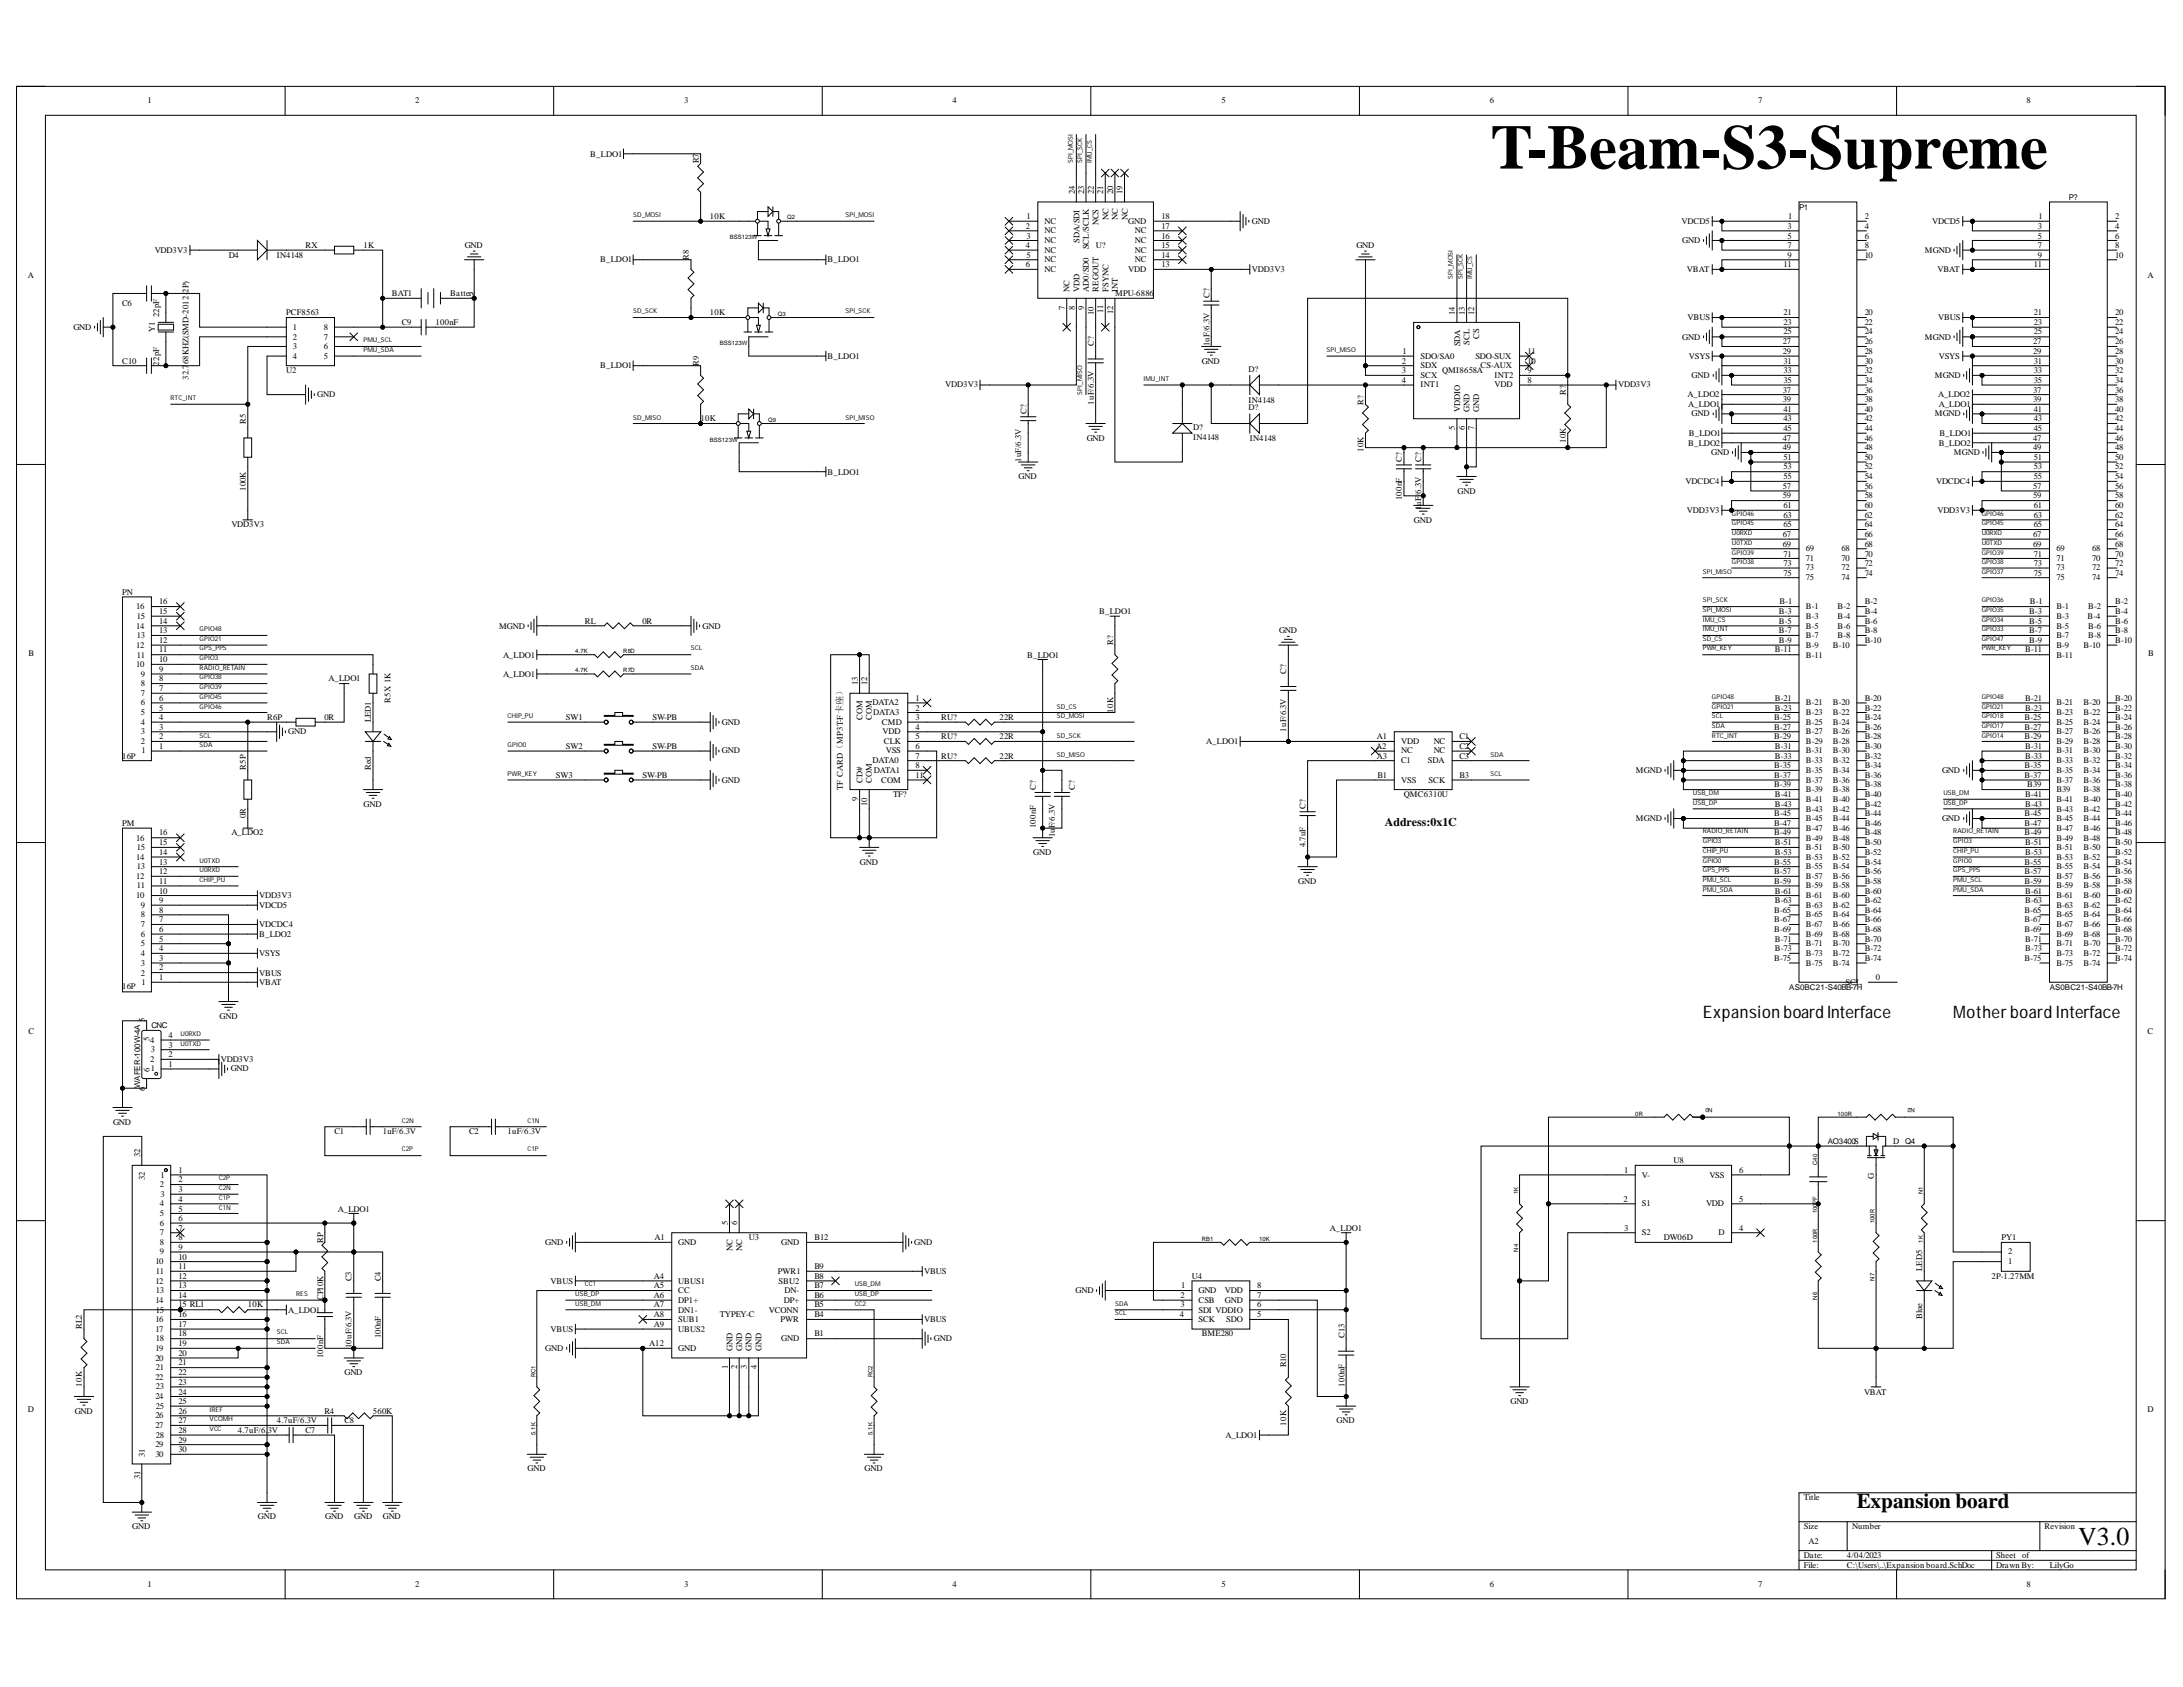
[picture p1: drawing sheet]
<svg xmlns="http://www.w3.org/2000/svg" width="279mm" height="216mm" viewBox="0 0 279 216" stroke-linecap="round" stroke-linejoin="round" font-family="sans-serif">
<defs><g id="words">
<text font-size="8" x="190.8" y="21.6">T-Beam-S3-Supreme</text>
<text font-size="3.3" x="266" y="197.7">V3.0</text>
<text font-size="2.7" x="237.6" y="192.9">Expansion board</text>
<g font-size="2.2">
<text x="217.9" y="130.3">Expansion boardInterface</text>
<text x="250" y="130.3">Motherboard Interface</text>
</g>
<text font-size="1.5" x="177.2" y="105.7">Address:0x1C</text>
<g font-size="1.1">
<text x="18.9" y="13.2">1</text>
<text x="53.1" y="13.2">2</text>
<text x="87.6" y="13.2">3</text>
<text x="121.9" y="13.2">4</text>
<text x="156.3" y="13.2">5</text>
<text x="190.7" y="13.2">6</text>
<text x="225" y="13.2">7</text>
<text x="259.4" y="13.2">8</text>
<text x="75.5" y="20.1">B_LDO1</text>
<text x="89.4" y="20.9" transform="rotate(-90 89.4 20.9)">R7</text>
<text x="90.9" y="28">10K</text>
<text x="131.3" y="29.3">2</text>
<text x="131.4" y="28">1</text>
<text x="133.7" y="28.7">NC</text>
<text x="133.7" y="29.9">NC</text>
<text x="137.6" y="24.9" transform="rotate(-90 137.6 24.9)">24</text>
<text x="138.7" y="24.9" transform="rotate(-90 138.7 24.9)">23</text>
<text x="140" y="24.9" transform="rotate(-90 140 24.9)">22</text>
<text x="140.6" y="28.8" transform="rotate(-90 140.6 28.8)">NCS</text>
<text x="141.2" y="24.9" transform="rotate(-90 141.2 24.9)">21</text>
<text x="141.9" y="28.2" transform="rotate(-90 141.9 28.2)">NC</text>
<text x="142.5" y="24.9" transform="rotate(-90 142.5 24.9)">20</text>
<text x="143.1" y="28.2" transform="rotate(-90 143.1 28.2)">NC</text>
<text x="143.7" y="24.9" transform="rotate(-90 143.7 24.9)">19</text>
<text x="144.3" y="28.2" transform="rotate(-90 144.3 28.2)">NC</text>
<text x="144.4" y="28.7">GND</text>
<text x="145.3" y="29.9">NC</text>
<text x="148.6" y="29.3">17</text>
<text x="148.6" y="28">18</text>
<text x="160.2" y="28.7">GND</text>
<text x="215.2" y="28.7">VDCD5</text>
<text x="228.8" y="29.3">3</text>
<text x="228.8" y="28">1</text>
<text x="238.7" y="29.3">4</text>
<text x="238.7" y="28">2</text>
<text x="247.3" y="28.7">VDCD5</text>
<text x="260.8" y="29.3">3</text>
<text x="260.9" y="28">1</text>
<text x="270.7" y="29.3">4</text>
<text x="270.7" y="28">2</text>
<text x="3.6" y="35.6">A</text>
<text x="19.8" y="32.3">VDD3V3</text>
<text x="29.3" y="33">D4</text>
<text x="35.4" y="33">IN4148</text>
<text x="39.1" y="31.7">RX</text>
<text x="46.5" y="31.7">1K</text>
<text x="59.5" y="31.7">GND</text>
<text x="76.8" y="33.6">B_LDO1</text>
<text x="88.2" y="33.2" transform="rotate(-90 88.2 33.2)">R8</text>
<text x="105.9" y="33.6">B_LDO1</text>
<text x="131.3" y="31.7">4</text>
<text x="131.3" y="34.2">6</text>
<text x="131.4" y="30.5">3</text>
<text x="131.4" y="33">5</text>
<text x="133.7" y="31.1">NC</text>
<text x="133.7" y="32.3">NC</text>
<text x="133.7" y="33.6">NC</text>
<text x="133.7" y="34.9">NC</text>
<text x="138.2" y="31" transform="rotate(-90 138.2 31)">SDA/SDI</text>
<text x="139.3" y="31.9" transform="rotate(-90 139.3 31.9)">SCL/SCLK</text>
<text x="140.3" y="31.7">U?</text>
<text x="144.4" y="34.9">VDD</text>
<text x="145.3" y="33.6">NC</text>
<text x="145.3" y="32.3">NC</text>
<text x="145.3" y="31.1">NC</text>
<text x="148.6" y="34.2">13</text>
<text x="148.6" y="33">14</text>
<text x="148.6" y="31.7">15</text>
<text x="148.6" y="30.5">16</text>
<text x="160.2" y="34.9">VDD3V3</text>
<text x="173.6" y="31.7">GND</text>
<text x="215.3" y="31.1">GND</text>
<text x="215.9" y="34.9">VBAT</text>
<text x="228.3" y="34.2">11</text>
<text x="228.8" y="30.5">5</text>
<text x="228.8" y="31.7">7</text>
<text x="228.8" y="33">9</text>
<text x="238.7" y="33">10</text>
<text x="238.7" y="31.7">8</text>
<text x="238.7" y="30.5">6</text>
<text x="246.4" y="32.3">MGND</text>
<text x="248" y="34.9">VBAT</text>
<text x="260.3" y="34.2">11</text>
<text x="260.8" y="30.5">5</text>
<text x="260.8" y="31.7">7</text>
<text x="260.8" y="33">9</text>
<text x="270.7" y="33">10</text>
<text x="270.7" y="31.7">8</text>
<text x="270.7" y="30.5">6</text>
<text x="274.9" y="35.6">A</text>
<text x="15.7" y="39.2">C6</text>
<text x="20.4" y="40.6" transform="rotate(-90 20.4 40.6)">22pF</text>
<text x="24.1" y="37.5" transform="rotate(-90 24.1 37.5)">2P)</text>
<text x="36.6" y="40.4">PCF8563</text>
<text x="50.2" y="37.9">BAT1</text>
<text x="51.4" y="41.6">C9</text>
<text x="55.8" y="41.6">100nF</text>
<text x="57.6" y="37.9">Battery</text>
<text x="90.9" y="40.4">10K</text>
<text x="136.3" y="39.7" transform="rotate(-90 136.3 39.7)">7</text>
<text x="136.9" y="37.3" transform="rotate(-90 136.9 37.3)">NC</text>
<text x="137.6" y="39.7" transform="rotate(-90 137.6 39.7)">8</text>
<text x="138.2" y="37.3" transform="rotate(-90 138.2 37.3)">VDD</text>
<text x="138.7" y="39.7" transform="rotate(-90 138.7 39.7)">9</text>
<text x="139.3" y="37.3" transform="rotate(-90 139.3 37.3)">AD0/SD0</text>
<text x="140" y="40.3" transform="rotate(-90 140 40.3)">10</text>
<text x="140.6" y="37.3" transform="rotate(-90 140.6 37.3)">REGOUT</text>
<text x="141.2" y="40.1" transform="rotate(-90 141.2 40.1)">11</text>
<text x="141.9" y="37.3" transform="rotate(-90 141.9 37.3)">FSYNC</text>
<text x="142.5" y="40.2" transform="rotate(-90 142.5 40.2)">12</text>
<text x="142.7" y="37.9">MPU-6886</text>
<text x="143.1" y="37.3" transform="rotate(-90 143.1 37.3)">INT</text>
<text x="154.8" y="38.2" transform="rotate(-90 154.8 38.2)">C?</text>
<text x="186.2" y="40.3" transform="rotate(-90 186.2 40.3)">14</text>
<text x="187.5" y="40.3" transform="rotate(-90 187.5 40.3)">13</text>
<text x="188.7" y="40.3" transform="rotate(-90 188.7 40.3)">12</text>
<text x="216" y="40.9">VBUS</text>
<text x="228.3" y="40.4">21</text>
<text x="228.3" y="41.6">23</text>
<text x="238.7" y="41.6">22</text>
<text x="238.7" y="40.4">20</text>
<text x="248" y="40.9">VBUS</text>
<text x="260.3" y="40.4">21</text>
<text x="260.3" y="41.6">23</text>
<text x="270.7" y="41.6">22</text>
<text x="270.7" y="40.4">20</text>
<text x="9.4" y="42.2">GND</text>
<text x="15.7" y="46.5">C10</text>
<text x="19.8" y="42.5" transform="rotate(-90 19.8 42.5)">Y1</text>
<text x="20.4" y="46.8" transform="rotate(-90 20.4 46.8)">22pF</text>
<text x="24.1" y="46.6" transform="rotate(-90 24.1 46.6)">68KHZ(SMD-2012-</text>
<text x="36.6" y="47.8">U2</text>
<text x="37.5" y="42.2">1</text>
<text x="37.5" y="43.5">2</text>
<text x="37.5" y="44.7">3</text>
<text x="37.5" y="45.9">4</text>
<text x="41.5" y="45.9">5</text>
<text x="41.5" y="44.7">6</text>
<text x="41.5" y="43.5">7</text>
<text x="41.5" y="42.2">8</text>
<text x="76.8" y="47.1">B_LDO1</text>
<text x="89.4" y="46.8" transform="rotate(-90 89.4 46.8)">R9</text>
<text x="105.9" y="45.9">B_LDO1</text>
<text x="140" y="44.3" transform="rotate(-90 140 44.3)">C?</text>
<text x="153.8" y="46.5">GND</text>
<text x="154.8" y="44.3" transform="rotate(-90 154.8 44.3)">1uF/6.3V</text>
<text x="159.8" y="47.6">D?</text>
<text x="179.4" y="46.5">2</text>
<text x="179.4" y="47.8">3</text>
<text x="179.5" y="45.3">1</text>
<text x="181.8" y="45.9">SDO/SA0</text>
<text x="181.8" y="47.1">SDX</text>
<text x="184.6" y="47.8">QMI8658A</text>
<text x="186.9" y="44.3" transform="rotate(-90 186.9 44.3)">SDA</text>
<text x="188.1" y="44.2" transform="rotate(-90 188.1 44.2)">SCL</text>
<text x="188.8" y="45.9">SDO-SUX</text>
<text x="189.3" y="43.4" transform="rotate(-90 189.3 43.4)">CS</text>
<text x="189.5" y="47.1">CS-AUX</text>
<text x="195.5" y="47.8">9</text>
<text x="195.5" y="46.5">10</text>
<text x="195.5" y="45.3">11</text>
<text x="215.3" y="43.5">GND</text>
<text x="216.2" y="45.9">VSYS</text>
<text x="228.2" y="44.1">27</text>
<text x="228.2" y="45.3">29</text>
<text x="228.3" y="42.8">25</text>
<text x="228.3" y="46.5">31</text>
<text x="228.3" y="47.8">33</text>
<text x="238.7" y="47.8">32</text>
<text x="238.7" y="46.5">30</text>
<text x="238.7" y="45.3">28</text>
<text x="238.7" y="44.1">26</text>
<text x="238.7" y="42.8">24</text>
<text x="246.4" y="43.5">MGND</text>
<text x="248.1" y="45.9">VSYS</text>
<text x="260.2" y="44.1">27</text>
<text x="260.2" y="45.3">29</text>
<text x="260.3" y="42.8">25</text>
<text x="260.3" y="46.5">31</text>
<text x="260.3" y="47.8">33</text>
<text x="270.7" y="47.8">32</text>
<text x="270.7" y="46.5">30</text>
<text x="270.7" y="45.3">28</text>
<text x="270.7" y="44.1">26</text>
<text x="270.7" y="42.8">24</text>
<text x="24.1" y="48.6" transform="rotate(-90 24.1 48.6)">32.7</text>
<text x="40.6" y="50.8">GND</text>
<text x="89.7" y="53.9">10K</text>
<text x="121" y="49.6">VDD3V3</text>
<text x="131.4" y="53" transform="rotate(-90 131.4 53)">C?</text>
<text x="140" y="51.8" transform="rotate(-90 140 51.8)">1uF/6.3V</text>
<text x="159.8" y="51.6">IN4148</text>
<text x="159.8" y="52.5">D?</text>
<text x="174.5" y="51.8" transform="rotate(-90 174.5 51.8)">R?</text>
<text x="179.4" y="49">4</text>
<text x="181.8" y="48.4">SCX</text>
<text x="181.8" y="49.6">INT1</text>
<text x="186.9" y="52.7" transform="rotate(-90 186.9 52.7)">VDDIO</text>
<text x="188.1" y="52.7" transform="rotate(-90 188.1 52.7)">GND</text>
<text x="189.3" y="52.7" transform="rotate(-90 189.3 52.7)">GND</text>
<text x="191.3" y="49.6">VDD</text>
<text x="191.3" y="48.4">INT2</text>
<text x="195.5" y="49">8</text>
<text x="200.4" y="50.5" transform="rotate(-90 200.4 50.5)">R?</text>
<text x="207.1" y="49.6">VDD3V3</text>
<text x="216" y="50.8">A_LDO2</text>
<text x="216.1" y="52.1">A_LDO1</text>
<text x="216.5" y="48.4">GND</text>
<text x="216.5" y="53.3">GND</text>
<text x="228.2" y="50.2">37</text>
<text x="228.2" y="51.4">39</text>
<text x="228.3" y="49">35</text>
<text x="228.3" y="52.7">41</text>
<text x="228.3" y="53.9">43</text>
<text x="238.7" y="53.9">42</text>
<text x="238.7" y="52.7">40</text>
<text x="238.7" y="51.4">38</text>
<text x="238.7" y="50.2">36</text>
<text x="238.7" y="49">34</text>
<text x="247.6" y="48.4">MGND</text>
<text x="247.6" y="53.3">MGND</text>
<text x="248" y="50.8">A_LDO2</text>
<text x="248.1" y="52.1">A_LDO1</text>
<text x="260.2" y="50.2">37</text>
<text x="260.2" y="51.4">39</text>
<text x="260.3" y="49">35</text>
<text x="260.3" y="52.7">41</text>
<text x="260.3" y="53.9">43</text>
<text x="270.7" y="53.9">42</text>
<text x="270.7" y="52.7">40</text>
<text x="270.7" y="51.4">38</text>
<text x="270.7" y="50.2">36</text>
<text x="270.7" y="49">34</text>
<text x="31.5" y="54.2" transform="rotate(-90 31.5 54.2)">R5</text>
<text x="130.7" y="59.1" transform="rotate(-90 130.7 59.1)">1uF/6.3V</text>
<text x="139.1" y="56.4">GND</text>
<text x="152.7" y="55.1">D?</text>
<text x="152.7" y="56.3">IN4148</text>
<text x="160" y="56.4">IN4148</text>
<text x="174.5" y="57.9" transform="rotate(-90 174.5 57.9)">10K</text>
<text x="179.4" y="59.1" transform="rotate(-90 179.4 59.1)">C?</text>
<text x="181.9" y="59.1" transform="rotate(-90 181.9 59.1)">C?</text>
<text x="186.2" y="55.1" transform="rotate(-90 186.2 55.1)">5</text>
<text x="187.5" y="55.1" transform="rotate(-90 187.5 55.1)">6</text>
<text x="188.7" y="55.1" transform="rotate(-90 188.7 55.1)">7</text>
<text x="200.4" y="56.7" transform="rotate(-90 200.4 56.7)">10K</text>
<text x="216.1" y="57">B_LDO2</text>
<text x="216.2" y="55.7">B_LDO1</text>
<text x="219" y="58.2">GND</text>
<text x="228.2" y="56.4">47</text>
<text x="228.2" y="57.6">49</text>
<text x="228.3" y="55.2">45</text>
<text x="228.3" y="58.9">51</text>
<text x="238.7" y="58.9">50</text>
<text x="238.7" y="57.6">48</text>
<text x="238.7" y="56.4">46</text>
<text x="238.7" y="55.2">44</text>
<text x="248.1" y="57">B_LDO2</text>
<text x="248.2" y="55.7">B_LDO1</text>
<text x="250.1" y="58.2">MGND</text>
<text x="260.2" y="56.4">47</text>
<text x="260.2" y="57.6">49</text>
<text x="260.3" y="55.2">45</text>
<text x="260.3" y="58.9">51</text>
<text x="270.7" y="58.9">50</text>
<text x="270.7" y="57.6">48</text>
<text x="270.7" y="56.4">46</text>
<text x="270.7" y="55.2">44</text>
<text x="31.5" y="62.9" transform="rotate(-90 31.5 62.9)">100K</text>
<text x="105.9" y="60.7">B_LDO1</text>
<text x="130.4" y="61.3">GND</text>
<text x="179.4" y="64" transform="rotate(-90 179.4 64)">100nF</text>
<text x="181.9" y="65.3" transform="rotate(-90 181.9 65.3)">1uF/</text>
<text x="181.9" y="63.2" transform="rotate(-90 181.9 63.2)">6.3V</text>
<text x="186.5" y="63.2">GND</text>
<text x="215.7" y="61.9">VDCDC4</text>
<text x="215.9" y="65.6">VDD3V3</text>
<text x="228.2" y="62.6">57</text>
<text x="228.2" y="63.8">59</text>
<text x="228.3" y="60.1">53</text>
<text x="228.3" y="61.3">55</text>
<text x="228.3" y="65.1">61</text>
<text x="238.7" y="65.1">60</text>
<text x="238.7" y="63.8">58</text>
<text x="238.7" y="62.6">56</text>
<text x="238.7" y="61.3">54</text>
<text x="238.7" y="60.1">52</text>
<text x="247.8" y="61.9">VDCDC4</text>
<text x="248" y="65.6">VDD3V3</text>
<text x="260.2" y="62.6">57</text>
<text x="260.2" y="63.8">59</text>
<text x="260.3" y="60.1">53</text>
<text x="260.3" y="61.3">55</text>
<text x="260.3" y="65.1">61</text>
<text x="270.7" y="65.1">60</text>
<text x="270.7" y="63.8">58</text>
<text x="270.7" y="62.6">56</text>
<text x="270.7" y="61.3">54</text>
<text x="270.7" y="60.1">52</text>
<text x="29.6" y="67.5">VDD3V3</text>
<text x="181" y="66.9">GND</text>
<text x="228.2" y="68.7">67</text>
<text x="228.2" y="70">69</text>
<text x="228.3" y="66.2">63</text>
<text x="228.3" y="67.5">65</text>
<text x="228.3" y="71.2">71</text>
<text x="231.1" y="70.5">69</text>
<text x="231.1" y="71.8">71</text>
<text x="235.7" y="70.5">68</text>
<text x="235.7" y="71.8">70</text>
<text x="238.7" y="68.7">66</text>
<text x="238.7" y="67.5">64</text>
<text x="238.7" y="66.2">62</text>
<text x="238.7" y="70">68</text>
<text x="238.7" y="71.2">70</text>
<text x="260.2" y="68.7">67</text>
<text x="260.2" y="70">69</text>
<text x="260.3" y="66.2">63</text>
<text x="260.3" y="67.5">65</text>
<text x="260.3" y="71.2">71</text>
<text x="263.2" y="70.5">69</text>
<text x="263.2" y="71.8">71</text>
<text x="267.8" y="70.5">68</text>
<text x="267.8" y="71.8">70</text>
<text x="270.7" y="68.7">66</text>
<text x="270.7" y="67.5">64</text>
<text x="270.7" y="66.2">62</text>
<text x="270.7" y="70">68</text>
<text x="270.7" y="71.2">70</text>
<text x="15.7" y="76.1">PN</text>
<text x="17.4" y="78">16</text>
<text x="20.4" y="77.3">16</text>
<text x="227.7" y="77.3">B-1</text>
<text x="228.3" y="72.4">73</text>
<text x="228.3" y="73.7">75</text>
<text x="231.1" y="78">B-1</text>
<text x="231.1" y="73">73</text>
<text x="231.1" y="74.3">75</text>
<text x="235.2" y="78">B-2</text>
<text x="235.7" y="73">72</text>
<text x="235.7" y="74.3">74</text>
<text x="238.7" y="77.3">B-2</text>
<text x="238.7" y="72.4">72</text>
<text x="238.7" y="73.7">74</text>
<text x="259.8" y="77.3">B-1</text>
<text x="260.3" y="72.4">73</text>
<text x="260.3" y="73.7">75</text>
<text x="263.2" y="78">B-1</text>
<text x="263.2" y="73">73</text>
<text x="263.2" y="74.3">75</text>
<text x="267.3" y="78">B-2</text>
<text x="267.8" y="73">72</text>
<text x="267.8" y="74.3">74</text>
<text x="270.7" y="77.3">B-2</text>
<text x="270.7" y="72.4">72</text>
<text x="270.7" y="73.7">74</text>
<text x="3.6" y="84">B</text>
<text x="17.4" y="82.9">12</text>
<text x="17.4" y="80.4">14</text>
<text x="17.5" y="81.6">13</text>
<text x="17.5" y="79.2">15</text>
<text x="20.4" y="83.5">11</text>
<text x="20.4" y="82.3">12</text>
<text x="20.4" y="81">13</text>
<text x="20.4" y="79.9">14</text>
<text x="20.4" y="78.6">15</text>
<text x="63.9" y="80.4">MGND</text>
<text x="74.9" y="79.9">RL</text>
<text x="82.2" y="79.9">0R</text>
<text x="89.9" y="80.4">GND</text>
<text x="140.7" y="78.6">B_LDO1</text>
<text x="142.5" y="82.6" transform="rotate(-90 142.5 82.6)">R?</text>
<text x="163.7" y="81">GND</text>
<text x="227.2" y="83.5">B-11</text>
<text x="227.7" y="78.6">B-3</text>
<text x="227.7" y="79.9">B-5</text>
<text x="227.7" y="81">B-7</text>
<text x="227.7" y="82.3">B-9</text>
<text x="231.1" y="79.2">B-3</text>
<text x="231.1" y="80.4">B-5</text>
<text x="231.1" y="81.6">B-7</text>
<text x="231.1" y="82.9">B-9</text>
<text x="234.6" y="82.9">B-10</text>
<text x="235.2" y="81.6">B-8</text>
<text x="235.2" y="80.4">B-6</text>
<text x="235.2" y="79.2">B-4</text>
<text x="238.7" y="82.3">B-10</text>
<text x="238.7" y="81">B-8</text>
<text x="238.7" y="79.9">B-6</text>
<text x="238.7" y="78.6">B-4</text>
<text x="259.2" y="83.5">B-11</text>
<text x="259.7" y="78.6">B-3</text>
<text x="259.7" y="79.9">B-5</text>
<text x="259.7" y="81">B-7</text>
<text x="259.7" y="82.3">B-9</text>
<text x="263.2" y="79.2">B-3</text>
<text x="263.2" y="80.4">B-5</text>
<text x="263.2" y="81.6">B-7</text>
<text x="263.2" y="82.9">B-9</text>
<text x="266.7" y="82.9">B-10</text>
<text x="267.2" y="79.2">B-4</text>
<text x="267.3" y="81.6">B-8</text>
<text x="267.3" y="80.4">B-6</text>
<text x="270.7" y="82.3">B-10</text>
<text x="270.7" y="81">B-8</text>
<text x="270.7" y="79.9">B-6</text>
<text x="270.7" y="78.6">B-4</text>
<text x="275" y="84">B</text>
<text x="17.4" y="85.4">10</text>
<text x="17.5" y="84.2">11</text>
<text x="18" y="89.1">7</text>
<text x="18" y="87.8">8</text>
<text x="18" y="86.6">9</text>
<text x="20.4" y="89.7">6</text>
<text x="20.4" y="88.5">7</text>
<text x="20.4" y="87.2">8</text>
<text x="20.4" y="85.9">9</text>
<text x="20.4" y="84.8">10</text>
<text x="42" y="87.2">A_LDO1</text>
<text x="50" y="89.9" transform="rotate(-90 50 89.9)">R5X 1K</text>
<text x="64.4" y="86.6">A_LDO1</text>
<text x="64.4" y="84.2">A_LDO1</text>
<text x="109.8" y="87.7" transform="rotate(-90 109.8 87.7)">13</text>
<text x="111" y="87.7" transform="rotate(-90 111 87.7)">12</text>
<text x="117.2" y="89.7">1</text>
<text x="131.5" y="84.2">B_LDO1</text>
<text x="164.6" y="86.3" transform="rotate(-90 164.6 86.3)">C?</text>
<text x="227.2" y="89.7">B-21</text>
<text x="231.1" y="84.2">B-11</text>
<text x="238.7" y="89.7">B-20</text>
<text x="259.2" y="89.7">B-21</text>
<text x="263.2" y="84.2">B-11</text>
<text x="270.7" y="89.7">B-20</text>
<text x="18" y="95.2">2</text>
<text x="18" y="94">3</text>
<text x="18" y="92.8">4</text>
<text x="18" y="91.5">5</text>
<text x="18" y="90.3">6</text>
<text x="20.4" y="95.8">1</text>
<text x="20.4" y="94.6">2</text>
<text x="20.4" y="93.4">3</text>
<text x="20.4" y="92.1">4</text>
<text x="20.4" y="90.9">5</text>
<text x="34.2" y="92.1">R6P</text>
<text x="36.9" y="94">GND</text>
<text x="41.5" y="92.1">0R</text>
<text x="47.5" y="92.5" transform="rotate(-90 47.5 92.5)">LED1</text>
<text x="72.4" y="92.1">SW1</text>
<text x="72.4" y="95.8">SW2</text>
<text x="83.5" y="92.1">SW-PB</text>
<text x="83.5" y="95.8">SW-PB</text>
<text x="92.4" y="92.8">GND</text>
<text x="110.4" y="92.1" transform="rotate(-90 110.4 92.1)">COM</text>
<text x="111.6" y="92.1" transform="rotate(-90 111.6 92.1)">COM</text>
<text x="111.7" y="90.3">DATA2</text>
<text x="111.8" y="91.5">DATA3</text>
<text x="112.9" y="92.8">CMD</text>
<text x="112.9" y="94">VDD</text>
<text x="113.1" y="95.2">CLK</text>
<text x="117.2" y="90.9">2</text>
<text x="117.2" y="92.1">3</text>
<text x="117.2" y="93.4">4</text>
<text x="117.2" y="94.6">5</text>
<text x="117.2" y="95.8">6</text>
<text x="120.5" y="92.1">RU?</text>
<text x="120.5" y="94.6">RU?</text>
<text x="127.9" y="92.1">22R</text>
<text x="127.9" y="94.6">22R</text>
<text x="142.5" y="91.2" transform="rotate(-90 142.5 91.2)">10K</text>
<text x="154.4" y="95.2">A_LDO1</text>
<text x="164.6" y="93.6" transform="rotate(-90 164.6 93.6)">1uF/6.3V</text>
<text x="176.1" y="95.8">A2</text>
<text x="176.2" y="94.6">A1</text>
<text x="179.4" y="95.2">VDD</text>
<text x="183.5" y="95.2">NC</text>
<text x="186.8" y="94.6">C1</text>
<text x="186.8" y="95.8">C2</text>
<text x="227.1" y="92.1">B-25</text>
<text x="227.1" y="93.4">B-27</text>
<text x="227.1" y="94.6">B-29</text>
<text x="227.2" y="90.9">B-23</text>
<text x="227.2" y="95.8">B-31</text>
<text x="231.1" y="90.3">B-21</text>
<text x="231.1" y="91.5">B-23</text>
<text x="231.1" y="92.8">B-25</text>
<text x="231.1" y="94">B-27</text>
<text x="231.1" y="95.2">B-29</text>
<text x="234.6" y="95.2">B-28</text>
<text x="234.6" y="94">B-26</text>
<text x="234.6" y="92.8">B-24</text>
<text x="234.6" y="91.5">B-22</text>
<text x="234.6" y="90.3">B-20</text>
<text x="238.7" y="95.8">B-30</text>
<text x="238.7" y="94.6">B-28</text>
<text x="238.7" y="93.4">B-26</text>
<text x="238.7" y="92.1">B-24</text>
<text x="238.7" y="90.9">B-22</text>
<text x="259.1" y="92.1">B-25</text>
<text x="259.1" y="93.4">B-27</text>
<text x="259.1" y="94.6">B-29</text>
<text x="259.2" y="90.9">B-23</text>
<text x="259.2" y="95.8">B-31</text>
<text x="263.2" y="90.3">B-21</text>
<text x="263.2" y="91.5">B-23</text>
<text x="263.2" y="92.8">B-25</text>
<text x="263.2" y="94">B-27</text>
<text x="263.2" y="95.2">B-29</text>
<text x="266.7" y="95.2">B-28</text>
<text x="266.7" y="94">B-26</text>
<text x="266.7" y="92.8">B-24</text>
<text x="266.7" y="91.5">B-22</text>
<text x="266.7" y="90.3">B-20</text>
<text x="270.7" y="95.8">B-30</text>
<text x="270.7" y="94.6">B-28</text>
<text x="270.7" y="93.4">B-26</text>
<text x="270.7" y="92.1">B-24</text>
<text x="270.7" y="90.9">B-22</text>
<text x="15.7" y="97.1">16P</text>
<text x="18.1" y="96.4">1</text>
<text x="31.5" y="98.5" transform="rotate(-90 31.5 98.5)">R5P</text>
<text x="47.5" y="98.5" transform="rotate(-90 47.5 98.5)">Red</text>
<text x="71.1" y="99.6">SW3</text>
<text x="82.2" y="99.6">SW-PB</text>
<text x="92.4" y="96.4">GND</text>
<text x="92.4" y="100.2">GND</text>
<text x="107.9" y="101.1" transform="rotate(-90 107.9 101.1)">TF CARD（MP3T-F卡座）</text>
<text x="110.4" y="100.2" transform="rotate(-90 110.4 100.2)">CD#</text>
<text x="111.6" y="100.2" transform="rotate(-90 111.6 100.2)">COM</text>
<text x="111.7" y="97.7">DATA0</text>
<text x="111.8" y="99">DATA1</text>
<text x="112.8" y="100.2">COM</text>
<text x="113.4" y="96.4">VSS</text>
<text x="117.2" y="97.1">7</text>
<text x="117.2" y="98.3">8</text>
<text x="117.2" y="99.6">11</text>
<text x="120.5" y="97.1">RU?</text>
<text x="127.9" y="97.1">22R</text>
<text x="132.6" y="101.1" transform="rotate(-90 132.6 101.1)">C?</text>
<text x="137.6" y="101.1" transform="rotate(-90 137.6 101.1)">C?</text>
<text x="176.2" y="97.1">A3</text>
<text x="176.3" y="99.6">B1</text>
<text x="179.4" y="96.4">NC</text>
<text x="179.4" y="97.7">C1</text>
<text x="179.4" y="100.2">VSS</text>
<text x="182.7" y="97.7">SDA</text>
<text x="182.8" y="100.2">SCK</text>
<text x="183.5" y="96.4">NC</text>
<text x="186.8" y="99.6">B3</text>
<text x="186.8" y="97.1">C3</text>
<text x="209.4" y="99">MGND</text>
<text x="227.1" y="98.3">B-35</text>
<text x="227.1" y="99.6">B-37</text>
<text x="227.1" y="100.7">B-39</text>
<text x="227.2" y="97.1">B-33</text>
<text x="231.1" y="96.4">B-31</text>
<text x="231.1" y="97.7">B-33</text>
<text x="231.1" y="99">B-35</text>
<text x="231.1" y="100.2">B-37</text>
<text x="231.1" y="101.4">B-39</text>
<text x="234.6" y="101.4">B-38</text>
<text x="234.6" y="100.2">B-36</text>
<text x="234.6" y="99">B-34</text>
<text x="234.6" y="97.7">B-32</text>
<text x="234.6" y="96.4">B-30</text>
<text x="238.7" y="100.7">B-38</text>
<text x="238.7" y="99.6">B-36</text>
<text x="238.7" y="98.3">B-34</text>
<text x="238.7" y="97.1">B-32</text>
<text x="248.6" y="99">GND</text>
<text x="259.1" y="98.3">B-35</text>
<text x="259.1" y="99.6">B-37</text>
<text x="259.2" y="97.1">B-33</text>
<text x="259.5" y="100.7">B39</text>
<text x="263.2" y="96.4">B-31</text>
<text x="263.2" y="97.7">B-33</text>
<text x="263.2" y="99">B-35</text>
<text x="263.2" y="100.2">B-37</text>
<text x="263.2" y="101.4">B39</text>
<text x="266.7" y="101.4">B-38</text>
<text x="266.7" y="100.2">B-36</text>
<text x="266.7" y="99">B-34</text>
<text x="266.7" y="97.7">B-32</text>
<text x="266.7" y="96.4">B-30</text>
<text x="270.7" y="100.7">B-38</text>
<text x="270.7" y="99.6">B-36</text>
<text x="270.7" y="98.3">B-34</text>
<text x="270.7" y="97.1">B-32</text>
<text x="15.7" y="105.7">PM</text>
<text x="17.4" y="107.6">16</text>
<text x="20.4" y="106.9">16</text>
<text x="29.6" y="106.9">A_LDO2</text>
<text x="31.5" y="104.7" transform="rotate(-90 31.5 104.7)">0R</text>
<text x="46.5" y="103.3">GND</text>
<text x="109.8" y="102.5" transform="rotate(-90 109.8 102.5)">9</text>
<text x="111" y="103.1" transform="rotate(-90 111 103.1)">10</text>
<text x="114.3" y="102">TF?</text>
<text x="132.6" y="106" transform="rotate(-90 132.6 106)">100nF</text>
<text x="135" y="107.2" transform="rotate(-90 135 107.2)">1uF/6.3V</text>
<text x="167.1" y="103.5" transform="rotate(-90 167.1 103.5)">C?</text>
<text x="179.7" y="102">QMC6310U</text>
<text x="209.4" y="105.1">MGND</text>
<text x="227.1" y="104.5">B-45</text>
<text x="227.1" y="105.7">B-47</text>
<text x="227.1" y="106.9">B-49</text>
<text x="227.2" y="102">B-41</text>
<text x="227.2" y="103.3">B-43</text>
<text x="231.1" y="102.6">B-41</text>
<text x="231.1" y="103.9">B-43</text>
<text x="231.1" y="105.1">B-45</text>
<text x="231.1" y="106.3">B-47</text>
<text x="231.1" y="107.6">B-49</text>
<text x="234.6" y="107.6">B-48</text>
<text x="234.6" y="106.3">B-46</text>
<text x="234.6" y="105.1">B-44</text>
<text x="234.6" y="103.9">B-42</text>
<text x="234.6" y="102.6">B-40</text>
<text x="238.7" y="106.9">B-48</text>
<text x="238.7" y="105.7">B-46</text>
<text x="238.7" y="104.5">B-44</text>
<text x="238.7" y="103.3">B-42</text>
<text x="238.7" y="102">B-40</text>
<text x="248.6" y="105.1">GND</text>
<text x="259.1" y="104.5">B-45</text>
<text x="259.1" y="105.7">B-47</text>
<text x="259.1" y="106.9">B-49</text>
<text x="259.2" y="102">B-41</text>
<text x="259.2" y="103.3">B-43</text>
<text x="263.2" y="102.6">B-41</text>
<text x="263.2" y="103.9">B-43</text>
<text x="263.2" y="105.1">B-45</text>
<text x="263.2" y="106.3">B-47</text>
<text x="263.2" y="107.6">B-49</text>
<text x="266.7" y="107.6">B-48</text>
<text x="266.7" y="106.3">B-46</text>
<text x="266.7" y="105.1">B-44</text>
<text x="266.7" y="103.9">B-42</text>
<text x="266.7" y="102.6">B-40</text>
<text x="270.7" y="106.9">B-48</text>
<text x="270.7" y="105.7">B-46</text>
<text x="270.7" y="104.5">B-44</text>
<text x="270.7" y="103.3">B-42</text>
<text x="270.7" y="102">B-40</text>
<text x="17.4" y="112.5">12</text>
<text x="17.4" y="110">14</text>
<text x="17.5" y="113.7">11</text>
<text x="17.5" y="111.2">13</text>
<text x="17.5" y="108.8">15</text>
<text x="20.4" y="113.1">11</text>
<text x="20.4" y="111.9">12</text>
<text x="20.4" y="110.6">13</text>
<text x="20.4" y="109.4">14</text>
<text x="20.4" y="108.2">15</text>
<text x="110.1" y="110.6">GND</text>
<text x="132.2" y="109.4">GND</text>
<text x="166.2" y="113.1">GND</text>
<text x="167.1" y="108.4" transform="rotate(-90 167.1 108.4)">4.7uF</text>
<text x="227.1" y="110.6">B-55</text>
<text x="227.1" y="111.9">B-57</text>
<text x="227.1" y="113.1">B-59</text>
<text x="227.2" y="108.2">B-51</text>
<text x="227.2" y="109.4">B-53</text>
<text x="231.1" y="108.8">B-51</text>
<text x="231.1" y="110">B-53</text>
<text x="231.1" y="111.2">B-55</text>
<text x="231.1" y="112.5">B-57</text>
<text x="231.1" y="113.7">B-59</text>
<text x="234.6" y="113.7">B-58</text>
<text x="234.6" y="112.5">B-56</text>
<text x="234.6" y="111.2">B-54</text>
<text x="234.6" y="110">B-52</text>
<text x="234.6" y="108.8">B-50</text>
<text x="238.7" y="113.1">B-58</text>
<text x="238.7" y="111.9">B-56</text>
<text x="238.7" y="110.6">B-54</text>
<text x="238.7" y="109.4">B-52</text>
<text x="238.7" y="108.2">B-50</text>
<text x="259.1" y="110.6">B-55</text>
<text x="259.1" y="111.9">B-57</text>
<text x="259.1" y="113.1">B-59</text>
<text x="259.2" y="108.2">B-51</text>
<text x="259.2" y="109.4">B-53</text>
<text x="263.2" y="108.8">B-51</text>
<text x="263.2" y="110">B-53</text>
<text x="263.2" y="111.2">B-55</text>
<text x="263.2" y="112.5">B-57</text>
<text x="263.2" y="113.7">B-59</text>
<text x="266.7" y="113.7">B-58</text>
<text x="266.7" y="112.5">B-56</text>
<text x="266.7" y="111.2">B-54</text>
<text x="266.7" y="110">B-52</text>
<text x="266.7" y="108.8">B-50</text>
<text x="270.7" y="113.1">B-58</text>
<text x="270.7" y="111.9">B-56</text>
<text x="270.7" y="110.6">B-54</text>
<text x="270.7" y="109.4">B-52</text>
<text x="270.7" y="108.2">B-50</text>
<text x="17.4" y="115">10</text>
<text x="18" y="119.9">6</text>
<text x="18" y="118.7">7</text>
<text x="18" y="117.4">8</text>
<text x="18" y="116.2">9</text>
<text x="20.4" y="119.3">6</text>
<text x="20.4" y="118">7</text>
<text x="20.4" y="116.8">8</text>
<text x="20.4" y="115.5">9</text>
<text x="20.4" y="114.4">10</text>
<text x="33.2" y="116.2">VDCD5</text>
<text x="33.2" y="119.9">B_LDO2</text>
<text x="33.2" y="118.7">VDCDC4</text>
<text x="33.2" y="115">VDD3V3</text>
<text x="227.1" y="116.8">B-65</text>
<text x="227.1" y="118">B-67</text>
<text x="227.1" y="119.3">B-69</text>
<text x="227.2" y="114.4">B-61</text>
<text x="227.2" y="115.5">B-63</text>
<text x="231.1" y="115">B-61</text>
<text x="231.1" y="116.2">B-63</text>
<text x="231.1" y="117.4">B-65</text>
<text x="231.1" y="118.7">B-67</text>
<text x="231.1" y="119.9">B-69</text>
<text x="234.6" y="118.7">B-66</text>
<text x="234.6" y="117.4">B-64</text>
<text x="234.6" y="116.2">B-62</text>
<text x="234.6" y="115">B-60</text>
<text x="234.6" y="119.9">B-68</text>
<text x="238.7" y="118">B-66</text>
<text x="238.7" y="116.8">B-64</text>
<text x="238.7" y="115.5">B-62</text>
<text x="238.7" y="114.4">B-60</text>
<text x="238.7" y="119.3">B-68</text>
<text x="259.1" y="116.8">B-65</text>
<text x="259.1" y="118">B-67</text>
<text x="259.1" y="119.3">B-69</text>
<text x="259.2" y="114.4">B-61</text>
<text x="259.2" y="115.5">B-63</text>
<text x="263.2" y="115">B-61</text>
<text x="263.2" y="116.2">B-63</text>
<text x="263.2" y="117.4">B-65</text>
<text x="263.2" y="118.7">B-67</text>
<text x="263.2" y="119.9">B-69</text>
<text x="266.7" y="118.7">B-66</text>
<text x="266.7" y="117.4">B-64</text>
<text x="266.7" y="116.2">B-62</text>
<text x="266.7" y="115">B-60</text>
<text x="266.7" y="119.9">B-68</text>
<text x="270.7" y="118">B-66</text>
<text x="270.7" y="116.8">B-64</text>
<text x="270.7" y="115.5">B-62</text>
<text x="270.7" y="114.4">B-60</text>
<text x="270.7" y="119.3">B-68</text>
<text x="18" y="124.9">2</text>
<text x="18" y="123.6">3</text>
<text x="18" y="122.3">4</text>
<text x="18" y="121.1">5</text>
<text x="20.4" y="125.4">1</text>
<text x="20.4" y="124.2">2</text>
<text x="20.4" y="123">3</text>
<text x="20.4" y="121.7">4</text>
<text x="20.4" y="120.5">5</text>
<text x="33.2" y="124.9">VBUS</text>
<text x="33.2" y="122.3">VSYS</text>
<text x="227.1" y="123">B-75</text>
<text x="227.2" y="120.5">B-71</text>
<text x="227.2" y="121.7">B-73</text>
<text x="231.1" y="121.1">B-71</text>
<text x="231.1" y="122.3">B-73</text>
<text x="231.1" y="123.6">B-75</text>
<text x="234.6" y="121.1">B-70</text>
<text x="234.6" y="122.3">B-72</text>
<text x="234.6" y="123.6">B-74</text>
<text x="238.7" y="120.5">B-70</text>
<text x="238.7" y="121.7">B-72</text>
<text x="238.7" y="123">B-74</text>
<text x="240.1" y="125.4">0</text>
<text x="259.1" y="123">B-75</text>
<text x="259.2" y="120.5">B-71</text>
<text x="259.2" y="121.7">B-73</text>
<text x="263.2" y="121.1">B-71</text>
<text x="263.2" y="122.3">B-73</text>
<text x="263.2" y="123.6">B-75</text>
<text x="266.7" y="121.1">B-70</text>
<text x="266.7" y="122.3">B-72</text>
<text x="266.7" y="123.6">B-74</text>
<text x="270.7" y="120.5">B-70</text>
<text x="270.7" y="121.7">B-72</text>
<text x="270.7" y="123">B-74</text>
<text x="15.7" y="126.6">16P</text>
<text x="18.1" y="126">1</text>
<text x="18.5" y="130.9" transform="rotate(-90 18.5 130.9)">5</text>
<text x="28.1" y="130.3">GND</text>
<text x="33.2" y="126">VBAT</text>
<text x="236.2" y="126">SCL</text>
<text x="3.6" y="132.4">C</text>
<text x="19.1" y="137.2" transform="rotate(-90 19.1 137.2)">6</text>
<text x="19.1" y="133.2" transform="rotate(-90 19.1 133.2)">5</text>
<text x="19.2" y="135.9">2</text>
<text x="19.2" y="133.5">4</text>
<text x="19.3" y="137.1">1</text>
<text x="19.3" y="134.7">3</text>
<text x="21.6" y="136.5">1</text>
<text x="21.6" y="135.3">2</text>
<text x="21.6" y="134.1">3</text>
<text x="21.6" y="132.8">4</text>
<text x="28.3" y="135.9">VDD3V3</text>
<text x="29.5" y="137.1">GND</text>
<text x="274.9" y="132.4">C</text>
<text x="14.5" y="144">GND</text>
<text x="18.5" y="139.6" transform="rotate(-90 18.5 139.6)">6</text>
<text x="17.9" y="148.1" transform="rotate(-90 17.9 148.1)">32</text>
<text x="42.8" y="145.2">C1</text>
<text x="49" y="145.2">1uF/6.3V</text>
<text x="60.1" y="145.2">C2</text>
<text x="65" y="145.2">1uF/6.3V</text>
<text x="214.2" y="148.9">U8</text>
<text x="242.3" y="146.4">D</text>
<text x="18.5" y="151.1" transform="rotate(-90 18.5 151.1)">32</text>
<text x="20.5" y="151.9">2</text>
<text x="20.5" y="154.4">4</text>
<text x="20.5" y="155.6">5</text>
<text x="20.6" y="150.7">1</text>
<text x="20.6" y="153.2">3</text>
<text x="22.8" y="150.1">1</text>
<text x="22.8" y="151.3">2</text>
<text x="22.8" y="152.6">3</text>
<text x="22.8" y="153.8">4</text>
<text x="22.8" y="155">5</text>
<text x="43.2" y="155">A_LDO1</text>
<text x="207.8" y="153.8">2</text>
<text x="207.9" y="150.1">1</text>
<text x="210.1" y="150.7">V-</text>
<text x="210.1" y="154.4">S1</text>
<text x="218.4" y="154.4">VDD</text>
<text x="218.8" y="150.7">VSS</text>
<text x="222.6" y="150.1">6</text>
<text x="222.6" y="153.8">5</text>
<text x="239.8" y="150.9" transform="rotate(-90 239.8 150.9)">G</text>
<text x="19.9" y="161.8">10</text>
<text x="20.5" y="156.9">6</text>
<text x="20.5" y="158.1">7</text>
<text x="20.5" y="159.4">8</text>
<text x="20.5" y="160.5">9</text>
<text x="22.8" y="156.2">6</text>
<text x="22.8" y="157.5">7</text>
<text x="22.8" y="158.7">8</text>
<text x="22.8" y="160">9</text>
<text x="22.8" y="161.2">10</text>
<text x="41.4" y="159" transform="rotate(-90 41.4 159)">RP</text>
<text x="69.8" y="159.4">GND</text>
<text x="83.8" y="158.7">A1</text>
<text x="86.8" y="159.4">GND</text>
<text x="93.1" y="156.7" transform="rotate(-90 93.1 156.7)">5</text>
<text x="93.7" y="160.1" transform="rotate(-90 93.7 160.1)">NC</text>
<text x="94.3" y="156.7" transform="rotate(-90 94.3 156.7)">6</text>
<text x="95" y="160.1" transform="rotate(-90 95 160.1)">NC</text>
<text x="95.9" y="158.7">U3</text>
<text x="100" y="159.4">GND</text>
<text x="104.2" y="158.7">B12</text>
<text x="117" y="159.4">GND</text>
<text x="170.2" y="157.5">A_LDO1</text>
<text x="207.9" y="157.5">3</text>
<text x="210.1" y="158.1">S2</text>
<text x="212.9" y="158.7">DW06D</text>
<text x="220" y="158.1">D</text>
<text x="222.6" y="157.5">4</text>
<text x="256.2" y="158.7">PY1</text>
<text x="257" y="161.8">1</text>
<text x="257" y="160.5">2</text>
<text x="19.9" y="164.3">12</text>
<text x="19.9" y="166.7">14</text>
<text x="20" y="163">11</text>
<text x="20" y="165.5">13</text>
<text x="20" y="168">15</text>
<text x="22.8" y="162.4">11</text>
<text x="22.8" y="163.7">12</text>
<text x="22.8" y="164.9">13</text>
<text x="22.8" y="166.1">14</text>
<text x="22.8" y="167.3">15 RL1</text>
<text x="31.7" y="167.3">10K</text>
<text x="36.9" y="168">A_LDO1</text>
<text x="41.4" y="166.4" transform="rotate(-90 41.4 166.4)">CP10K</text>
<text x="45" y="163.9" transform="rotate(-90 45 163.9)">C3</text>
<text x="48.7" y="163.9" transform="rotate(-90 48.7 163.9)">C4</text>
<text x="70.5" y="164.3">VBUS</text>
<text x="83.7" y="163.7">A4</text>
<text x="83.7" y="164.9">A5</text>
<text x="83.7" y="166.1">A6</text>
<text x="83.7" y="167.3">A7</text>
<text x="86.8" y="164.3">UBUS1</text>
<text x="86.8" y="165.5">CC</text>
<text x="86.8" y="166.7">DP1+</text>
<text x="86.8" y="168">DN1-</text>
<text x="98.4" y="168">VCONN</text>
<text x="99.6" y="163">PWR1</text>
<text x="99.7" y="164.3">SBU2</text>
<text x="100.3" y="166.7">DP+</text>
<text x="100.4" y="165.5">DN-</text>
<text x="104.2" y="167.3">B5</text>
<text x="104.2" y="166.1">B6</text>
<text x="104.2" y="164.9">B7</text>
<text x="104.2" y="163.7">B8</text>
<text x="104.2" y="162.4">B9</text>
<text x="118.3" y="163">VBUS</text>
<text x="137.6" y="165.5">GND</text>
<text x="151.1" y="166.1">2</text>
<text x="151.1" y="167.3">3</text>
<text x="151.2" y="164.9">1</text>
<text x="152.5" y="163.7">U4</text>
<text x="153.4" y="165.5">GND</text>
<text x="153.4" y="166.7">CSB</text>
<text x="153.4" y="168">SDI VDDIO</text>
<text x="156.8" y="166.7">GND</text>
<text x="156.8" y="165.5">VDD</text>
<text x="160.9" y="167.3">6</text>
<text x="160.9" y="166.1">7</text>
<text x="160.9" y="164.9">8</text>
<text x="246" y="162.7" transform="rotate(-90 246 162.7)">LED5</text>
<text x="254.9" y="163.7">2P-1.27MM</text>
<text x="10.5" y="170.1" transform="rotate(-90 10.5 170.1)">RL2</text>
<text x="19.9" y="169.2">16</text>
<text x="19.9" y="170.4">17</text>
<text x="19.9" y="172.9">19</text>
<text x="20" y="171.6">18</text>
<text x="22.8" y="168.6">16</text>
<text x="22.8" y="169.8">17</text>
<text x="22.8" y="171">18</text>
<text x="22.8" y="172.3">19</text>
<text x="22.8" y="173.5">20</text>
<text x="41.4" y="173.8" transform="rotate(-90 41.4 173.8)">100nF</text>
<text x="45" y="172.6" transform="rotate(-90 45 172.6)">10uF/6.3V</text>
<text x="48.7" y="171.3" transform="rotate(-90 48.7 171.3)">100nF</text>
<text x="69.8" y="172.9">GND</text>
<text x="70.5" y="170.4">VBUS</text>
<text x="83.1" y="172.3">A12</text>
<text x="83.7" y="168.6">A8</text>
<text x="83.7" y="169.8">A9</text>
<text x="86.8" y="169.2">SUB1</text>
<text x="86.8" y="170.4">UBUS2</text>
<text x="86.8" y="172.9">GND</text>
<text x="92.1" y="168.6">TYPEY-C</text>
<text x="93.7" y="172.9" transform="rotate(-90 93.7 172.9)">GND</text>
<text x="95" y="172.9" transform="rotate(-90 95 172.9)">GND</text>
<text x="96.2" y="172.9" transform="rotate(-90 96.2 172.9)">GND</text>
<text x="97.5" y="172.9" transform="rotate(-90 97.5 172.9)">GND</text>
<text x="99.9" y="169.2">PWR</text>
<text x="100" y="171.6">GND</text>
<text x="104.2" y="171">B1</text>
<text x="104.2" y="168.6">B4</text>
<text x="118.3" y="169.2">VBUS</text>
<text x="119.5" y="171.6">GND</text>
<text x="151" y="168.6">4</text>
<text x="153.4" y="169.2">SCK</text>
<text x="153.8" y="171">BME280</text>
<text x="156.9" y="169.2">SDO</text>
<text x="160.9" y="168.6">5</text>
<text x="172.1" y="171.3" transform="rotate(-90 172.1 171.3)">C13</text>
<text x="246" y="168.8" transform="rotate(-90 246 168.8)">Blue</text>
<text x="10.5" y="177.5" transform="rotate(-90 10.5 177.5)">10K</text>
<text x="19.9" y="174.2">20</text>
<text x="19.9" y="176.6">22</text>
<text x="19.9" y="179.1">24</text>
<text x="20" y="175.3">21</text>
<text x="20" y="177.8">23</text>
<text x="22.8" y="174.8">21</text>
<text x="22.8" y="176">22</text>
<text x="22.8" y="177.2">23</text>
<text x="22.8" y="178.5">24</text>
<text x="22.8" y="179.7">25</text>
<text x="44.1" y="176">GND</text>
<text x="93.1" y="175.2" transform="rotate(-90 93.1 175.2)">1</text>
<text x="94.3" y="175.3" transform="rotate(-90 94.3 175.3)">2</text>
<text x="95.6" y="175.3" transform="rotate(-90 95.6 175.3)">3</text>
<text x="96.9" y="175.3" transform="rotate(-90 96.9 175.3)">4</text>
<text x="164.6" y="175" transform="rotate(-90 164.6 175)">R10</text>
<text x="172.1" y="177.5" transform="rotate(-90 172.1 177.5)">100nF</text>
<text x="193.3" y="179.7">GND</text>
<text x="238.6" y="178.5">VBAT</text>
<text x="3.6" y="180.8">D</text>
<text x="9.6" y="180.9">GND</text>
<text x="19.9" y="181.5">26</text>
<text x="19.9" y="182.8">27</text>
<text x="19.9" y="185.2">29</text>
<text x="20" y="180.3">25</text>
<text x="20" y="184">28</text>
<text x="22.8" y="180.9">26</text>
<text x="22.8" y="182.1">27</text>
<text x="22.8" y="183.4">28</text>
<text x="22.8" y="184.7">29</text>
<text x="22.8" y="185.8">30</text>
<text x="30.5" y="183.4">4.7uF/6.</text>
<text x="34.3" y="183.4">3V</text>
<text x="35.4" y="182.1">4.7uF/6.3V</text>
<text x="39.1" y="183.4">C7</text>
<text x="41.5" y="180.9">R4</text>
<text x="44.1" y="182.1">C8</text>
<text x="47.7" y="180.9">560K</text>
<text x="156.8" y="184">A_LDO1</text>
<text x="164.6" y="182.5" transform="rotate(-90 164.6 182.5)">10K</text>
<text x="171.1" y="182.1">GND</text>
<text x="274.9" y="180.8">D</text>
<text x="17.9" y="189.3" transform="rotate(-90 17.9 189.3)">31</text>
<text x="18.5" y="186.5" transform="rotate(-90 18.5 186.5)">31</text>
<text x="19.9" y="186.4">30</text>
<text x="67.5" y="188.3">GND</text>
<text x="110.7" y="188.3">GND</text>
<text x="16.9" y="195.7">GND</text>
<text x="33" y="194.5">GND</text>
<text x="41.6" y="194.5">GND</text>
<text x="45.3" y="194.5">GND</text>
<text x="49" y="194.5">GND</text>
<text x="230.9" y="192">Title</text>
<text x="230.9" y="195.7">Size</text>
<text x="231.5" y="197.6">A2</text>
<text x="237.1" y="195.7">Number</text>
<text x="261.7" y="195.7">Revision</text>
<text x="18.9" y="203.1">1</text>
<text x="53.1" y="203.1">2</text>
<text x="87.6" y="203.1">3</text>
<text x="121.9" y="203.1">4</text>
<text x="156.3" y="203.1">5</text>
<text x="190.7" y="203.1">6</text>
<text x="225" y="203.1">7</text>
<text x="230.9" y="199.4">Date:</text>
<text x="230.9" y="200.6">File:</text>
<text x="236.4" y="199.4">4/04/2023</text>
<text x="236.4" y="200.6">C:\Users\..\Expansion board.SchDoc</text>
<text x="255.5" y="199.4">Sheet</text>
<text x="255.5" y="200.6">Drawn By:</text>
<text x="258.8" y="199.4">of</text>
<text x="259.4" y="203.1">8</text>
<text x="262.3" y="200.6">LilyGo</text>
</g>
<g font-size="1">
<text x="230.3" y="26.8">P1</text>
<text x="264.8" y="25.6">P?</text>
<text x="19.4" y="131.6">CNC</text>
<text x="229" y="126.7">AS0BC21-S40BB-7H</text>
<text x="262.3" y="126.7">AS0BC21-S40BB-7H</text>
<text x="17.9" y="139.2" transform="rotate(-90 17.9 139.2)">WAFER-100W-4A</text>
<text x="233.9" y="146.4">AO3400S</text>
<text x="243.8" y="146.4">Q4</text>
</g>
<g font-size=".8">
<text x="137.3" y="20.9" transform="rotate(-90 137.3 20.9)">SPI_MOSI</text>
<text x="138.5" y="20.9" transform="rotate(-90 138.5 20.9)">SPI_SCK</text>
<text x="139.8" y="20.9" transform="rotate(-90 139.8 20.9)">IMU_CS</text>
<text x="81" y="27.7">SD_MOSI</text>
<text x="100.8" y="28.1">Q2</text>
<text x="108.2" y="27.7">SPI_MOSI</text>
<text x="93.4" y="30.5">BSS123W</text>
<text x="186" y="35.7" transform="rotate(-90 186 35.7)">SPI_MOSI</text>
<text x="187.2" y="35.7" transform="rotate(-90 187.2 35.7)">SPI_SCK</text>
<text x="188.4" y="35.7" transform="rotate(-90 188.4 35.7)">IMU_CS</text>
<text x="81" y="40.1">SD_SCK</text>
<text x="99.6" y="40.4">Q3</text>
<text x="108.2" y="40.1">SPI_SCK</text>
<text x="46.5" y="43.8">PMU_SCL</text>
<text x="46.5" y="45.1">PMU_SDA</text>
<text x="92.1" y="44.2">BSS123W</text>
<text x="169.8" y="45.1">SPI_MISO</text>
<text x="21.8" y="51.2">RTC_INT</text>
<text x="81" y="53.7">SD_MISO</text>
<text x="98.3" y="54">Q9</text>
<text x="108.2" y="53.7">SPI_MISO</text>
<text x="138.5" y="50.5" transform="rotate(-90 138.5 50.5)">SPI_MISO</text>
<text x="146.4" y="48.7">IMU_INT</text>
<text x="90.9" y="56.5">BSS123W</text>
<text x="221.7" y="66">GPIO46</text>
<text x="253.6" y="66">GPIO46</text>
<text x="221.7" y="67.2">GPIO45</text>
<text x="221.7" y="68.4">U0RXD</text>
<text x="221.7" y="69.7">U0TXD</text>
<text x="221.7" y="71">GPIO39</text>
<text x="253.6" y="67.2">GPIO45</text>
<text x="253.6" y="68.4">U0RXD</text>
<text x="253.6" y="69.7">U0TXD</text>
<text x="253.6" y="71">GPIO39</text>
<text x="217.9" y="77.1">SPI_SCK</text>
<text x="217.9" y="73.4">SPI_MISO</text>
<text x="221.7" y="72.2">GPIO38</text>
<text x="253.6" y="73.4">GPIO37</text>
<text x="253.6" y="77.1">GPIO36</text>
<text x="253.6" y="72.2">GPIO38</text>
<text x="25.5" y="80.8">GPIO48</text>
<text x="25.5" y="82.1">GPIO21</text>
<text x="25.5" y="83.2">GPS_PPS</text>
<text x="73.6" y="83.6">4.7K</text>
<text x="79.8" y="83.6">R8D</text>
<text x="88.4" y="83.2">SCL</text>
<text x="217.9" y="83.2">PWR_KEY</text>
<text x="217.9" y="78.3">SPI_MOSI</text>
<text x="217.9" y="79.6">IMU_CS</text>
<text x="217.9" y="80.8">IMU_INT</text>
<text x="217.9" y="82.1">SD_CS</text>
<text x="253.6" y="78.3">GPIO35</text>
<text x="253.6" y="79.6">GPIO34</text>
<text x="253.6" y="80.8">GPIO33</text>
<text x="253.6" y="82.1">GPIO47</text>
<text x="253.6" y="83.2">PWR_KEY</text>
<text x="25.5" y="89.4">GPIO45</text>
<text x="25.5" y="88.2">GPIO39</text>
<text x="25.5" y="87">GPIO38</text>
<text x="25.5" y="85.8">RADIO_RETAIN</text>
<text x="25.5" y="84.5">GPIO3</text>
<text x="73.6" y="86">4.7K</text>
<text x="79.8" y="86">R7D</text>
<text x="88.4" y="85.8">SDA</text>
<text x="219.1" y="89.4">GPIO48</text>
<text x="253.6" y="89.4">GPIO48</text>
<text x="25.5" y="90.7">GPIO46</text>
<text x="25.5" y="95.6">SDA</text>
<text x="25.5" y="94.4">SCL</text>
<text x="65" y="91.9">CHIP_PU</text>
<text x="65" y="95.6">GPIO0</text>
<text x="135.3" y="91.9">SD_MOSI</text>
<text x="135.3" y="94.4">SD_SCK</text>
<text x="135.3" y="90.7">SD_CS</text>
<text x="219.1" y="94.4">RTC_INT</text>
<text x="219.1" y="90.7">GPIO21</text>
<text x="219.1" y="93.1">SDA</text>
<text x="219.1" y="91.9">SCL</text>
<text x="253.6" y="94.4">GPIO14</text>
<text x="253.6" y="93.1">GPIO17</text>
<text x="253.6" y="91.9">GPIO18</text>
<text x="253.6" y="90.7">GPIO21</text>
<text x="65" y="99.3">PWR_KEY</text>
<text x="135.3" y="96.9">SD_MISO</text>
<text x="190.8" y="96.9">SDA</text>
<text x="190.8" y="99.3">SCL</text>
<text x="216.7" y="101.8">USB_DM</text>
<text x="248.7" y="101.8">USB_DM</text>
<text x="216.7" y="103">USB_DP</text>
<text x="217.9" y="106.7">RADIO_RETAIN</text>
<text x="217.9" y="107.9">GPIO3</text>
<text x="248.7" y="103">USB_DP</text>
<text x="250" y="106.7">RADIO_RETAIN</text>
<text x="250" y="107.9">GPIO3</text>
<text x="25.5" y="111.7">U0RXD</text>
<text x="25.5" y="110.4">U0TXD</text>
<text x="25.5" y="112.8">CHIP_PU</text>
<text x="217.9" y="109.1">CHIP_PU</text>
<text x="217.9" y="110.4">GPIO0</text>
<text x="217.9" y="111.7">GPS_PPS</text>
<text x="217.9" y="112.8">PMU_SCL</text>
<text x="250" y="109.1">CHIP_PU</text>
<text x="250" y="110.4">GPIO0</text>
<text x="250" y="111.7">GPS_PPS</text>
<text x="250" y="112.8">PMU_SCL</text>
<text x="217.9" y="114.1">PMU_SDA</text>
<text x="250" y="114.1">PMU_SDA</text>
<text x="23.1" y="133.8">U0TXD</text>
<text x="23.1" y="132.5">U0RXD</text>
<text x="51.4" y="143.7">C2N</text>
<text x="67.5" y="143.7">C1N</text>
<text x="209.3" y="142.8">0R</text>
<text x="219.2" y="141.9" transform="rotate(-180 219.2 141.9)">N0</text>
<text x="235.2" y="142.8">100R</text>
<text x="245.1" y="141.9" transform="rotate(-180 245.1 141.9)">N2</text>
<text x="51.4" y="147.3">C2P</text>
<text x="67.5" y="147.3">C1P</text>
<text x="232.6" y="149.1" transform="rotate(-90 232.6 149.1)">C40</text>
<text x="28" y="151.1">C2P</text>
<text x="28" y="152.3">C2N</text>
<text x="28" y="153.5">C1P</text>
<text x="28" y="154.8">C1N</text>
<text x="194.3" y="152.8" transform="rotate(-90 194.3 152.8)">1K</text>
<text x="232.6" y="155.3" transform="rotate(-90 232.6 155.3)">100</text>
<text x="232.6" y="154" transform="rotate(-90 232.6 154)">PF</text>
<text x="246.1" y="152.8" transform="rotate(-90 246.1 152.8)">N1</text>
<text x="153.8" y="158.8">RB1</text>
<text x="161.2" y="158.8">10K</text>
<text x="194.3" y="160.2" transform="rotate(-90 194.3 160.2)">N4</text>
<text x="232.6" y="159" transform="rotate(-90 232.6 159)">100R</text>
<text x="239.9" y="156.6" transform="rotate(-90 239.9 156.6)">100R</text>
<text x="246.1" y="159" transform="rotate(-90 246.1 159)">1K</text>
<text x="37.9" y="165.9">RES</text>
<text x="73.6" y="165.9">USB_DP</text>
<text x="73.6" y="167.1">USB_DM</text>
<text x="74.9" y="164.6">CC1</text>
<text x="109.4" y="167.1">CC2</text>
<text x="109.4" y="164.6">USB_DM</text>
<text x="109.4" y="165.9">USB_DP</text>
<text x="142.7" y="167.1">SDA</text>
<text x="232.6" y="166.4" transform="rotate(-90 232.6 166.4)">N6</text>
<text x="239.9" y="163.9" transform="rotate(-90 239.9 163.9)">N7</text>
<text x="35.4" y="172">SDA</text>
<text x="35.4" y="170.8">SCL</text>
<text x="142.7" y="168.3">SCL</text>
<text x="68.5" y="176.3" transform="rotate(-90 68.5 176.3)">RC1</text>
<text x="111.7" y="176.3" transform="rotate(-90 111.7 176.3)">RC2</text>
<text x="26.8" y="180.7">IREF</text>
<text x="26.8" y="181.9">VCOMH</text>
<text x="26.8" y="183.1">VCC</text>
<text x="68.5" y="183.6" transform="rotate(-90 68.5 183.6)">5.1K</text>
<text x="111.7" y="183.6" transform="rotate(-90 111.7 183.6)">5.1K</text>
</g>
</g></defs>
<path d="M2.1 11.1h275v193.5h-275z" fill="none" stroke="#000" stroke-width=".13"/>
<path d="M5.8 14.8h267.6v186.1h-267.6z" fill-rule="evenodd" fill="#fff"/>
<g fill="none" stroke="#000" stroke-width=".13">
<path d="M2.1 11h3.7M5.8 14.8h267.6v186.1h-267.6zM36.5 11v3.7M70.9 11v3.7M105.2 11v3.7M139.6 11v3.7M174 11.1v3.7M208.4 11.1v3.7M242.7 11.1v3.7M273.4 11.1h3.7v3.7M2.1 59.4h3.7M273.4 59.4h3.7"/>
<path d="M2.1 107.8h3.7M273.4 107.8h3.7M2.1 156.2h3.7M273.4 156.2h3.7M230.3 194.7h43.1M230.3 198.4h43.1M230.3 199.7h43.1M236.4 194.7v3.7M254.9 198.4v2.5M261.1 194.7v3.7M273.4 191h-43.1v9.9M36.5 200.9v3.7"/>
<path d="M70.9 200.9v3.7M105.2 200.9v3.7M139.6 200.9v3.7M174 200.9v3.7M208.4 200.9v3.7M242.7 200.9v3.7M277.1 200.9v3.7"/>
</g>
<circle cx="232.1" cy="27.7" r=".19" fill="#fff"/>
<g fill="none" stroke="#000" stroke-width=".13">
<path d="M229 28.3h1.3M229 29.5h1.3M229 30.8h1.3M229 32h1.3M229 33.2h1.3M229 34.5h1.3M237.7 28.3h1.2M237.7 29.5h1.2M237.7 30.8h1.2M237.7 32h1.2M237.7 33.2h1.2M229 40.6h1.3"/>
<path d="M229 41.9h1.3M229 43.1h1.3M229 44.3h1.3M229 59.1h1.3M229 45.6h1.3M229 57.9h1.3M229 46.8h1.3M229 56.7h1.3M229 48h1.3M229 55.4h1.3M229 49.3h1.3M229 54.2h1.3"/>
<path d="M229 50.5h1.3M229 53h1.3M229 51.7h1.3M237.7 40.6h1.2M237.7 41.9h1.2M237.7 43.1h1.2M237.7 44.3h1.2M237.7 59.1h1.2M237.7 45.6h1.2M237.7 57.9h1.2M237.7 46.8h1.2M237.7 56.7h1.2"/>
<path d="M237.7 48h1.2M237.7 55.4h1.2M237.7 49.3h1.2M237.7 54.2h1.2M237.7 50.5h1.2M237.7 53h1.2M237.7 51.7h1.2M229 69h1.3M229 67.8h1.3M229 66.5h1.3M229 65.3h1.3M229 64.1h1.3"/>
<path d="M229 62.8h1.3M229 61.6h1.3M229 60.4h1.3M237.7 69h1.2M237.7 67.8h1.2M237.7 66.5h1.2M237.7 65.3h1.2M237.7 64.1h1.2M237.7 62.8h1.2M237.7 61.6h1.2M237.7 60.4h1.2"/>
<circle cx="232.1" cy="27.7" r=".19"/>
</g>
<circle cx="230.9" cy="77" r=".18" fill="#fff"/>
<circle cx="230.9" cy="77" r=".18" fill="none" stroke="#000" stroke-width=".13"/>
<path d="M230.3 25.8h7.4v99.9h-7.4z" fill-rule="evenodd" fill="#fff"/>
<g fill="none" stroke="#000" stroke-width=".13">
<path d="M219.1 27.7v1.2M219.1 33.9v1.2M219.1 28.3h1.3M219.1 34.5h1.3M230.3 25.8h7.4v99.9h-7.4zM219.1 40v1.3M219.1 45v1.2M219.1 40.6h1.3M219.1 45.6h1.3M220.4 49.9v2.5M220.4 54.8v2.5M220.4 50.5h1.2"/>
<path d="M220.4 51.7h1.2M220.4 55.4h1.2M220.4 56.7h1.2M220.4 61v1.2M220.4 61.6h1.2M229 77.6h1.3M229 78.9h1.3M229 70.2h1.3M229 71.5h1.3M229 72.7h1.3M229 73.9h1.3M237.7 77.6h1.2"/>
<path d="M237.7 78.9h1.2M237.7 70.2h1.2M237.7 71.5h1.2M237.7 72.7h1.2M237.7 73.9h1.2M213.1 98.5v.2M213.5 98.1v1M213.8 97.7v1.8M214.2 98.6h1.3M214.2 97.4v2.4M229 80.1h1.3M229 81.3h1.3"/>
<path d="M229 82.6h1.3M229 83.8h1.3M229 90h1.3M229 91.2h1.3M229 92.4h1.3M229 93.6h1.3M229 94.9h1.3M229 96.1h1.3M229 97.4h1.3M229 98.6h1.3M229 99.8h1.3M237.7 80.1h1.2"/>
<path d="M237.7 81.3h1.2M237.7 82.6h1.2M237.7 90h1.2M237.7 91.2h1.2M237.7 92.4h1.2M237.7 93.6h1.2M237.7 94.9h1.2M237.7 96.1h1.2M237.7 97.4h1.2M237.7 98.6h1.2M237.7 99.8h1.2M229 118.3h1.3"/>
<path d="M229 117.1h1.3M229 115.8h1.3M229 114.6h1.3M229 113.4h1.3M229 112.2h1.3M229 110.9h1.3M229 109.7h1.3M229 108.5h1.3M229 107.2h1.3M229 106h1.3M229 104.8h1.3M229 103.5h1.3"/>
<path d="M229 102.3h1.3M229 101.1h1.3M229 119.5h1.3M237.7 118.3h1.2M237.7 117.1h1.2M237.7 115.8h1.2M237.7 114.6h1.2M237.7 113.4h1.2M237.7 112.2h1.2M237.7 110.9h1.2M237.7 109.7h1.2M237.7 108.5h1.2"/>
<path d="M237.7 107.2h1.2M237.7 106h1.2M237.7 104.8h1.2M237.7 103.5h1.2M237.7 102.3h1.2M237.7 101.1h1.2M237.7 119.5h1.2M229 120.8h1.3M229 122h1.3M229 123.2h1.3M237.7 120.8h1.2M237.7 122h1.2"/>
<path d="M237.7 123.2h1.2M239.1 125.7h3.7"/>
<circle cx="220.4" cy="34.5" r=".25"/>
<circle cx="220.4" cy="28.3" r=".25"/>
<circle cx="220.4" cy="40.6" r=".25"/>
<circle cx="220.4" cy="45.6" r=".25"/>
<circle cx="221.6" cy="61.6" r=".25"/>
<circle cx="215.4" cy="98.6" r=".25"/>
</g>
<g fill="#000">
<circle cx="220.4" cy="34.5" r=".25"/>
<circle cx="220.4" cy="28.3" r=".25"/>
<circle cx="220.4" cy="40.6" r=".25"/>
<circle cx="220.4" cy="45.6" r=".25"/>
<circle cx="221.6" cy="61.6" r=".25"/>
<circle cx="215.4" cy="98.6" r=".25"/>
</g>
<path d="M36.6 40.6h6.2v6.2h-6.2z" fill-rule="evenodd" fill="#fff"/>
<g fill="none" stroke="#000" stroke-width=".13">
<path d="M17.5 37.6h1.3M18.8 36.6v1.9M19.4 36.6v1.9M19.4 37.6h1.2M51.4 38.2h2.5M53.9 36.9v2.5M54.8 37.4v1.5M55.5 36.9v2.5M56.4 38.2h2.4M56.4 37.4v1.5M59.5 33.2h2.4M59.8 32.9h1.8"/>
<path d="M60.2 32.5h1M60.6 32.1h.2M60.7 33.2v1.3M17.5 46.8h1.3M18.8 45.8v2M19.4 45.8v2M19.4 46.8h1.2M20.2 41.3h2M20.2 42.5h2M20.2 41.5h2v.7h-2zM21.2 40v1.3M21.2 42.5v1.2"/>
<path d="M31.2 56h1v2.5h-1zM31.7 54.8v1.2M31.7 58.5v1.2M34.2 41.9h2.4M34.2 43.1h2.4M34.2 44.3h2.4M34.2 45.6h2.4M36.6 40.6h6.2v6.2h-6.2zM37.9 50.5h1.2M39.1 49.3v2.4M39.5 49.6v1.8M39.9 50v1"/>
<path d="M40.2 50.4v.2M42.8 41.9h2.5M42.8 43.1h2.5M42.8 44.3h2.5M42.8 45.6h2.5M44.8 42.6l1 1M45.8 42.6l-1 1M52.7 41.9h1.2M53.9 40.9v2M54.5 41.9h1.3M54.5 40.9v2"/>
</g>
<path d="M152.6 163.9h7.4v6.2h-7.4z" fill-rule="evenodd" fill="#fff"/>
<g fill="none" stroke="#000" stroke-width=".13">
<path d="M12.1 41.7v.3M12.5 41.4v1M12.8 41v1.7M13.2 40.6v2.5M13.2 41.9h1.3M155 159h1.3l.3 .4 .8-.8 .7 .8 .7-.8 .8 .8 .4-.4h1.2M140.4 165v.3M140.7 164.7v1M141.1 164.3v1.7M141.5 165.2h1.2M141.5 163.9v2.5M148.9 165.2h3.7"/>
<path d="M148.9 166.4h3.7M148.9 167.6h3.7M148.9 168.9h3.7M152.6 163.9h7.4v6.2h-7.4zM160 165.2h3.7M160 166.4h3.7M160 167.6h3.7M160 168.9h3.7M164.9 175v1.3l-.4 .3 .8 .8-.8 .7 .8 .7-.8 .8 .4 .4v1.2M171.1 180h2.4M171.3 172.9h2M171.3 173.4h2"/>
<path d="M172.3 171.3v1.6M172.3 173.4v1.6M172.3 178.7v1.3M171.4 180.3h1.8M171.8 180.7h1M172.2 181.1h.2"/>
<circle cx="14.4" cy="41.9" r=".25"/>
<circle cx="82.3" cy="172.6" r=".25"/>
<circle cx="172.3" cy="178.7" r=".25"/>
</g>
<g fill="#000">
<circle cx="14.4" cy="41.9" r=".25"/>
<circle cx="82.3" cy="172.6" r=".25"/>
<circle cx="172.3" cy="178.7" r=".25"/>
</g>
<path d="M86 157.8h17.2v16h-17.2z" fill-rule="evenodd" fill="#fff"/>
<g fill="none" stroke="#000" stroke-width=".13">
<path d="M74.9 92.4h2.4M81 92.4h2.5M72.5 158.9v.2M72.9 158.5v1M73.3 158.1v1.8M73.6 159h1.3M73.6 157.8v2.4M82.3 159h3.7M86 157.8h17.2v16h-17.2zM93.4 154.1v3.7M94.6 154.1v3.7M103.2 159h3.7"/>
<path d="M114.3 159h1.3M115.6 157.8v2.4M115.9 158.1v1.8M116.3 158.5v1M116.7 158.9v.2M68.7 176.3v1.2l.4 .4-.8 .7 .8 .7-.8 .8 .8 .7-.4 .4v1.2M72.5 172.4v.3M72.9 172.1v1M73.3 171.7v1.7M73.6 163.9h1.3M73.6 170.1h1.3M73.6 172.6h1.3"/>
<path d="M73.6 163.3v1.2M73.6 169.5v1.2M73.6 171.3v2.5M81.8 168.4l1 1M82.3 163.9h3.7M82.3 165.2h3.7M82.3 166.4h3.7M82.3 167.6h3.7M82.3 168.9h3.7M82.3 170.1h3.7M82.3 172.6h3.7M82.8 168.4l-1 1"/>
<path d="M93.4 173.8v3.7M94.6 173.8v3.7M95.8 173.8v3.7M97.1 173.8v3.7M103.2 163.9h3.7M103.2 165.2h3.7M103.2 166.4h3.7M103.2 167.6h3.7M103.2 168.9h3.7M103.2 171.3h3.7M103.2 162.7h3.7M106.4 163.4l1 1"/>
<path d="M107.4 163.4l-1 1M111.9 176.3v1.2l.3 .4-.7 .7 .7 .7-.7 .8 .7 .7-.3 .4v1.2M116.8 168.9h1.2M116.8 171.3h1.2M116.8 162.7h1.2M118 162.1v1.2M118 168.2v1.3M118 170.1v2.5M118.4 170.5v1.7M118.8 170.8v1M119.1 171.2v.2M67.5 186.1h2.4"/>
<path d="M67.8 186.5h1.8M68.2 186.9h1M68.6 187.2h.2M68.7 184.9v1.2M110.6 186.1h2.5M111 186.5h1.7M111.4 186.9h1M111.7 187.2h.3M111.9 184.9v1.2"/>
<circle cx="82.3" cy="172.6" r=".25"/>
</g>
<circle cx="82.3" cy="172.6" r=".25" fill="#000"/>
<path d="M77.3 91.6h1.4v-.4h1v.4h1.3v.1h-3.7z" fill-rule="evenodd" fill="#fff"/>
<g fill="none" stroke="#000" stroke-width=".13">
<path d="M74.9 96.1h2.4M77.3 91.6h1.4v-.4h1v.4h1.3v.1h-3.7zM81 96.1h2.5M89.7 92.4h1.2M90.9 91.2v2.5M91.3 91.6v1.7M91.6 91.9v1M92 92.3v.2"/>
<circle cx="77.6" cy="92.4" r=".25"/>
<circle cx="80.8" cy="92.4" r=".25"/>
</g>
<path d="M77.3 95.3h1.4v-.4h1v.4h1.3v.1h-3.7z" fill-rule="evenodd" fill="#fff"/>
<g fill="none" stroke="#000" stroke-width=".13">
<path d="M74.9 99.8h2.4M77.3 95.3h1.4v-.4h1v.4h1.3v.1h-3.7zM81 99.8h2.5M89.7 96.1h1.2M90.9 94.9v2.5M91.3 95.3v1.7M91.6 95.6v1M92 96v.2"/>
<circle cx="77.6" cy="96.1" r=".25"/>
<circle cx="80.8" cy="96.1" r=".25"/>
</g>
<path d="M77.3 99h1.4v-.4h1v.4h1.3v.1h-3.7z" fill-rule="evenodd" fill="#fff"/>
<g fill="none" stroke="#000" stroke-width=".13">
<path d="M41.6 32h1.2M42.8 31.5h2.5v1h-2.5zM45.3 32h1.2M77.3 99h1.4v-.4h1v.4h1.3v.1h-3.7zM89.7 99.8h1.2M90.9 98.6v2.5M91.3 99v1.7M91.6 99.3v1M92 99.7v.2M161.2 183v1.3M161.2 183.7h1.2"/>
<circle cx="77.6" cy="99.8" r=".25"/>
<circle cx="80.8" cy="99.8" r=".25"/>
</g>
<path d="M209.3 149.1h12.3v9.9h-12.3z" fill-rule="evenodd" fill="#fff"/>
<g fill="none" stroke="#000" stroke-width=".13">
<path d="M194.5 152.8v1.3l.4 .3-.8 .8 .8 .7-.8 .8 .8 .7-.4 .4v1.2M205.6 150.4h3.7M205.6 154.1h3.7M205.6 157.8h3.7M209.3 149.1h12.3v9.9h-12.3zM221.6 150.4h3.7M221.6 154.1h3.7M221.6 157.8h3.7M231.6 151.2h2.2M231.6 150.6h2.2M232.7 149.1v1.5M232.7 151.2v1.6"/>
<path d="M232.7 159v1.2l.4 .4-.8 .7 .8 .8-.8 .7 .8 .8-.4 .3v1.3"/>
</g>
<path d="M256.2 159h3.6v3.7h-3.6z" fill-rule="evenodd" fill="#fff"/>
<g fill="none" stroke="#000" stroke-width=".13">
<path d="M237.7 146.7h2.4v1.2M239 148.2h2.2M239 147.9h.5M239.3 146.7v1.2M239.7 145.1l.7 .3-.7 .4zM239.7 145.4h-.8v1.3M239.9 147.2h.5l-.3 .7zM239.9 147.9h.5M240.1 156.5v1.3l.4 .3-.8 .8 .8 .7-.8 .8 .8 .7-.4 .4v1.2M240.1 148.2v2.2M240.4 145.4h.9v1.3M240.4 144.9v1"/>
<path d="M240.7 147.9h.5M242.6 146.7h-1.6v1.2M246.3 152.8v1.3l-.4 .3 .8 .8-.8 .7 .8 .8-.8 .7 .4 .4v1.2M256.2 159h3.6v3.7h-3.6zM253.7 161.5h2.5M253.7 160.2h2.5"/>
</g>
<path d="M245.3 163.9h2l-1 1.3z" fill="#fff"/>
<path d="M245.3 163.9h2l-1 1.3zM245.3 165.2h2M246.3 162.7v1.2M246.3 165.2v1.2M247.6 165.2l.8 .5" fill="none" stroke="#000" stroke-width=".13"/>
<path d="M248.3 165.4l.3 .4-.5-.1z" fill="#fff"/>
<path d="M247.7 164.2l.7 .6M248.3 165.4l.3 .4-.5-.1z" fill="none" stroke="#000" stroke-width=".13"/>
<path d="M248.4 164.5l.2 .4h-.4z" fill="#fff"/>
<g fill="none" stroke="#000" stroke-width=".13">
<path d="M16.9 149.1h4.9v38.3h-4.9zM18.1 147.9v1.2M21.8 150.4h1.3M21.8 151.6h1.3M21.8 152.8h1.3M21.8 154.1h1.3M21.8 155.3h1.3M21.8 156.5h1.3M21.8 157.8h1.3M21.8 159h1.3M22.6 157.3l1 1M23.6 157.3l-1 1"/>
<path d="M45.3 144.2h1.6M46.9 143.2v2M47.4 144.2h1.6M47.4 143.2v2M61.3 144.2h1.6M62.9 143.2v2M63.4 144.2h1.6M63.4 143.2v2M224.8 157.3l1 1M225.8 157.3l-1 1M21.8 177.5h1.3M21.8 160.2h1.3"/>
<path d="M21.8 161.5h1.3M21.8 162.7h1.3M21.8 163.9h1.3M21.8 165.2h1.3M21.8 166.4h1.3M21.8 167.6h1.3M21.8 168.9h1.3M21.8 170.1h1.3M21.8 171.3h1.3M21.8 172.6h1.3M21.8 173.8h1.3M21.8 175h1.3"/>
<path d="M21.8 176.3h1.3M21.8 178.7h1.3M21.8 180h1.3M44 173.8h2.5M44.3 166h2M44.3 165.5h2M44.4 174.2h1.7M44.8 174.5h1M45.2 174.9h.2M45.3 163.9v1.6M45.3 166v1.6M45.3 172.6v1.2"/>
<path d="M48 166h2M48 165.5h2M49 163.9v1.6M49 166v1.6M193.3 177.5h2.4M193.6 177.9h1.8M194 178.2h1M194.4 178.6h.2M194.5 176.3v1.2M239.5 177.5h1.2M240.1 176.3v1.2M248.4 164.5l.2 .4h-.4z"/>
<path d="M16.9 193.5h2.5M17.3 193.9h1.7M17.7 194.3h.9M18 194.6h.3M18.1 187.4v1.2M18.1 192.3v1.2M21.8 181.2h1.3M21.8 182.4h1.3M21.8 183.7h1.3M21.8 184.9h1.3M21.8 186.1h1.3M33 192.3h2.4"/>
<path d="M33.3 192.7h1.7M33.7 193h1M34.1 193.4h.2M34.2 191v1.3M35.4 183.7h1.6M37 182.7v1.9M37.5 183.7h1.6M37.5 182.7v1.9M40.3 182.4h1.7M41.6 192.3h2.4M42 192.7h1.7M42 181.4v2"/>
<path d="M42.3 193h1M42.4 182.4h1.6M42.4 181.4v2M42.7 193.4h.2M42.8 181.2h1.2l.4 .4 .8-.8 .7 .8 .7-.8 .8 .8 .3-.4h1.3M42.8 191v1.3M45.3 192.3h2.4M45.7 192.7h1.7M46 193h1M46.4 193.4h.2M46.5 191v1.3M49 192.3h2.4"/>
<path d="M49.4 192.7h1.7M49.7 193h1M50.1 193.4h.2M50.2 191v1.3"/>
<circle cx="21.2" cy="149.7" r=".19"/>
<circle cx="21.2" cy="149.7" r=".18"/>
<circle cx="23.1" cy="167.6" r=".25"/>
<circle cx="45.3" cy="172.6" r=".25"/>
<circle cx="18.1" cy="192.3" r=".25"/>
</g>
<g fill="#000">
<circle cx="23.1" cy="167.6" r=".25"/>
<circle cx="45.3" cy="172.6" r=".25"/>
<circle cx="18.1" cy="192.3" r=".25"/>
</g>
<path d="M15.7 106h3.7v20.9h-3.7z" fill-rule="evenodd" fill="#fff"/>
<g fill="none" stroke="#000" stroke-width=".13">
<path d="M15.7 106h3.7v20.9h-3.7zM19.4 119.5h3.7M19.4 118.3h3.7M19.4 117.1h3.7M19.4 115.8h3.7M19.4 114.6h3.7M19.4 113.4h3.7M19.4 112.1h3.7M19.4 110.9h3.7M19.4 109.7h3.7M19.4 108.4h3.7M19.4 107.2h3.7"/>
<path d="M19.4 125.7h3.7M19.4 124.5h3.7M19.4 123.2h3.7M19.4 122h3.7M19.4 120.8h3.7"/>
</g>
<path d="M15.7 76.4h3.7v21h-3.7z" fill-rule="evenodd" fill="#fff"/>
<g fill="none" stroke="#000" stroke-width=".13">
<path d="M15.7 76.4h3.7v21h-3.7zM19.4 78.9h3.7M19.4 77.6h3.7M19.4 96.1h3.7M19.4 94.9h3.7M19.4 93.7h3.7M19.4 92.4h3.7M19.4 91.2h3.7M19.4 90h3.7M19.4 88.7h3.7M19.4 87.5h3.7M19.4 86.3h3.7"/>
<path d="M19.4 85h3.7M19.4 83.8h3.7M19.4 82.6h3.7M19.4 81.3h3.7M19.4 80.1h3.7M74.9 86.3h1.2l.4 .3 .7-.7 .8 .7 .7-.7 .7 .7 .4-.3h1.2M74.9 83.8h1.2l.4 .4 .7-.8 .8 .8 .7-.8 .7 .8 .4-.4h1.2M31.7 115.8h1.2M31.7 119.5h1.2M31.7 118.3h1.2M32.9 115.2v1.3M32.9 117.7v2.5"/>
<path d="M18.2 131.9h.2h2h.1l.1 .2v5.7l-.1 .2h-.1h-2h-.2l-.1-.2v-5.7zM28 128.2h2.5M28.4 128.5h1.7M28.8 128.9h.9M29.1 129.3h.3M29.2 126.9v1.3M31.7 125.7h1.2M31.7 124.5h1.2M32.9 123.9v2.4M44.7 155.3h1.2M45.3 155.3v1.2"/>
<circle cx="45.3" cy="156.5" r=".25"/>
</g>
<circle cx="45.3" cy="156.5" r=".25" fill="#000"/>
<circle cx="20" cy="137.4" r=".18" fill="#fff"/>
<g fill="none" stroke="#000" stroke-width=".13">
<path d="M30.5 32h2.4M34.2 32h2.4M218 30.7v.2M218.4 30.3v1M218.8 29.9v1.7M219.1 29.5v2.5M219.1 30.8h1.3M218 43v.2M218.4 42.6v1M218.8 42.2v1.8M219.1 41.9v2.4M219.1 43.1h1.3"/>
<path d="M219.3 47.9v.3M219.3 52.8v.3M219.6 47.5v1M219.6 52.5v1M220 47.2v1.7M220 52.1v1.7M220.4 46.8v2.5M220.4 51.7v2.5M220.4 48h1.2M220.4 53h1.2M221.7 57.8v.2M222.1 57.4v1"/>
<path d="M222.5 57v1.8M222.8 56.7v2.4M222.8 57.9h1.3M18.8 130.6v1.3M18.8 138v1.3M20.6 136.8h1.2M20.6 135.6h1.2M20.6 134.3h1.2M20.6 133.1h1.2M26.8 136.8h1.2M28 135.6v2.4M28.4 135.9v1.8"/>
<path d="M28.8 136.3v1M29.1 136.7v.2M14.5 141.7h2.4M14.8 142.1h1.7M15.2 142.5h1M15.6 142.8h.2M15.7 140.5v1.2M211.8 143h1.2l.4-.4 .7 .7 .7-.7 .8 .7 .7-.7 .4 .4h1.2"/>
<circle cx="220.4" cy="30.8" r=".25"/>
<circle cx="220.4" cy="43.1" r=".25"/>
<circle cx="221.6" cy="48" r=".25"/>
<circle cx="221.6" cy="53" r=".25"/>
<circle cx="224.1" cy="57.9" r=".24"/>
<circle cx="20" cy="137.4" r=".18"/>
<circle cx="217.9" cy="143" r=".25"/>
</g>
<g fill="#000">
<circle cx="220.4" cy="30.8" r=".25"/>
<circle cx="220.4" cy="43.1" r=".25"/>
<circle cx="221.6" cy="48" r=".25"/>
<circle cx="221.6" cy="53" r=".25"/>
<circle cx="224.1" cy="57.9" r=".24"/>
<circle cx="217.9" cy="143" r=".25"/>
</g>
<path d="M32.9 30.8l1.3 1.2-1.3 1.2z" fill="#fff"/>
<g fill="none" stroke="#000" stroke-width=".13">
<path d="M24.3 31.4v1.2M24.3 32h1.2M32.9 30.8l1.3 1.2-1.3 1.2zM34.2 30.8v2.4M22.6 77.1l1 1M22.6 78.4l1 1M22.6 79.6l1 1M23.6 77.1l-1 1M23.6 78.4l-1 1M23.6 79.6l-1 1M31.1 66.5h1.2M31.7 65.3v1.2"/>
<path d="M67.6 80v.2M68 79.6v1M68.3 79.2v1.8M68.7 78.9v2.4M88.4 78.9v2.4M88.8 79.2v1.8M89.2 79.6v1M89.5 80v.2M220.4 64.7v1.2M220.4 65.3h1.2M34.2 93.7h1.2M35.4 92.4v2.5"/>
<path d="M35.8 92.8v1.7M36.2 93.2v.9M36.5 93.5v.3M68.7 80.1h1.2M76.1 80.1h1.2l.4-.4 .8 .8 .7-.8 .7 .8 .8-.8 .3 .4h1.3M87.2 80.1h1.2M22.6 106.7l1 1M22.6 108l1 .9M22.6 109.2l1 1M23.6 106.7l-1 1M23.6 108l-1 .9M23.6 109.2l-1 1"/>
<path d="M31.7 114.6h1.2M32.9 114v1.2M213.1 104.6v.3M213.5 104.3v.9M213.8 103.9v1.7M214.2 103.5v2.5M214.2 104.8h1.3M26.8 135.6h1.2M28 135v1.2M31.7 122h1.2M32.9 121.4v1.2M41.6 157.8v1.2l-.4 .4 .7 .7-.7 .7 .7 .8-.7 .7 .4 .4v1.2"/>
<path d="M92.9 153.6l1 1M93.9 153.6l-1 1M94.1 153.6l1 1M95.1 153.6l-1 1M171.7 157.8h1.2M172.3 157.8v1.2M9.5 178.7h2.5M9.9 179.1h1.7M10.3 179.5h.9M10.4 172.4l.7 .8-.7 .7 .7 .8-.3 .3v1.3M10.6 179.8h.3M10.7 170.1v1.2l.4 .4-.7 .7"/>
<path d="M10.8 177.5v1.2M26.8 167.6h1.2l.4 .4 .7-.7 .8 .7 .7-.7 .7 .7 .4-.4h1.2M35.4 167.6h1.2M36.6 167v1.2M40.6 168.5h2M40.6 168h2M41.6 166.4v1.6M41.6 168.5v1.6"/>
<circle cx="221.6" cy="65.3" r=".25"/>
<circle cx="215.4" cy="104.8" r=".25"/>
<circle cx="172.3" cy="159" r=".25"/>
<circle cx="41.6" cy="166.4" r=".25"/>
</g>
<g fill="#000">
<circle cx="221.6" cy="65.3" r=".25"/>
<circle cx="215.4" cy="104.8" r=".25"/>
<circle cx="172.3" cy="159" r=".25"/>
<circle cx="41.6" cy="166.4" r=".25"/>
</g>
<path d="M98.3 26.5l.6 .6-.6 .6z" fill="#fff"/>
<path d="M95.8 28.3h2.5v1.2M96.5 30.2h.9M97.8 30.2h1M98.3 26.5l.6 .6-.6 .6zM98.3 27.1h-1.4v3.1M98.9 26.5v1.2M98.9 27.1h.8v3.1M99.2 30.2h1M99.5 30.8h-2.4v1.2M99.7 28.3h1.1" fill="none" stroke="#000" stroke-width=".13"/>
<path d="M98.1 29.3h.4l-.2 .9z" fill="#fff"/>
<path d="M98.1 29.3h.4l-.2 .9z" fill="none" stroke="#000" stroke-width=".13"/>
<circle cx="99.7" cy="28.3" r=".25" fill="#fff"/>
<circle cx="99.7" cy="28.3" r=".25" fill="none" stroke="#000" stroke-width=".13"/>
<circle cx="96.9" cy="28.3" r=".25" fill="#fff"/>
<g fill="none" stroke="#000" stroke-width=".13">
<path d="M94.6 28.3h1.2M97.1 32v1.2M100.8 28.3h1.2M104.5 33.2h1.2M105.7 32.6v1.3"/>
<circle cx="96.9" cy="28.3" r=".25"/>
</g>
<path d="M97.1 38.8l.6 .6-.6 .6z" fill="#fff"/>
<path d="M97.1 38.8l.6 .6-.6 .6zM97.1 39.4h-1.4v3.1M97.7 38.8v1.2M97.7 39.4h.7v3.1M94.6 40.6h2.5v1.3M95.2 42.5h1M96.6 42.5h1M97.9 42.5h1M98.3 43.1h-2.5v1.2M98.4 40.6h1.1" fill="none" stroke="#000" stroke-width=".13"/>
<path d="M96.8 41.6h.5l-.2 .9z" fill="#fff"/>
<path d="M96.8 41.6h.5l-.2 .9z" fill="none" stroke="#000" stroke-width=".13"/>
<circle cx="98.4" cy="40.6" r=".25" fill="#fff"/>
<circle cx="98.4" cy="40.6" r=".25" fill="none" stroke="#000" stroke-width=".13"/>
<circle cx="95.7" cy="40.6" r=".25" fill="#fff"/>
<g fill="none" stroke="#000" stroke-width=".13">
<path d="M93.4 40.6h1.2M95.8 44.3v1.3M99.5 40.6h1.3M104.5 45.6h1.2M105.7 45v1.2"/>
<circle cx="95.7" cy="40.6" r=".25"/>
</g>
<path d="M95.8 52.4l.7 .6-.7 .6z" fill="#fff"/>
<path d="M93.4 54.2h2.4v1.2M94 56h1M95.3 56h1M95.8 52.4l.7 .6-.7 .6zM95.8 53h-1.3v3M96.5 52.4v1.2M96.5 53h.7v3M96.7 56h1M97.1 56.7h-2.5v1.2M97.2 54.2h1.1" fill="none" stroke="#000" stroke-width=".13"/>
<path d="M95.6 55.2h.5l-.3 .8z" fill="#fff"/>
<path d="M95.6 55.2h.5l-.3 .8z" fill="none" stroke="#000" stroke-width=".13"/>
<circle cx="97.2" cy="54.2" r=".25" fill="#fff"/>
<circle cx="97.2" cy="54.2" r=".25" fill="none" stroke="#000" stroke-width=".13"/>
<circle cx="94.5" cy="54.2" r=".25" fill="#fff"/>
<g fill="none" stroke="#000" stroke-width=".13">
<path d="M79.8 19.1v1.2M79.8 19.7h1.2M89.7 19.7v1.2l-.4 .4 .7 .7-.7 .8 .7 .7-.7 .7 .4 .4v1.2M81 32.6v1.3M81 33.2h1.3M88.4 33.2v1.3l.4 .3-.7 .8 .7 .7-.7 .8 .7 .7-.4 .4v1.2M81 46.2v1.2M81 46.8h1.3M89.7 46.8v1.2l.3 .4-.7 .7 .7 .8-.7 .7 .7 .8-.3 .3v1.3M92.1 54.2h1.3M94.6 57.9v1.2M98.3 54.2h1.2"/>
<path d="M105.7 59.7v1.3M104.5 60.4h1.2M47.2 86.3h1v2.4h-1zM47.7 85v1.3M47.7 88.7v1.3M68.7 83.2v1.2M68.7 85.6v1.3M68.7 86.3h1.2M68.7 83.8h1.2"/>
<circle cx="94.5" cy="54.2" r=".25"/>
</g>
<path d="M46.8 93.7h1.9l-1 1.2z" fill="#fff"/>
<path d="M46.8 93.7h1.9l-1 1.2zM46.8 94.9h1.9M47.7 92.4v1.3M47.7 94.9v1.2M49.1 94.9l.7 .5" fill="none" stroke="#000" stroke-width=".13"/>
<path d="M49.8 95.1l.2 .4-.4-.1z" fill="#fff"/>
<path d="M49.2 94l.7 .5M49.8 95.1l.2 .4-.4-.1z" fill="none" stroke="#000" stroke-width=".13"/>
<path d="M49.8 94.3l.3 .3h-.4z" fill="#fff"/>
<g fill="none" stroke="#000" stroke-width=".13">
<path d="M31.2 99.8h1v2.5h-1zM31.7 98.6v1.2M36.6 92.4h1.3M37.9 91.9h2.4v1h-2.4zM40.3 92.4h1.3M43.4 87.5h1.3M44 87.5v1.2M47.7 99.8v1.3M49.8 94.3l.3 .3h-.4zM31.1 106h1.2M31.7 102.3v1.2M31.7 104.7v1.3"/>
<path d="M46.5 101.1h2.5M46.9 101.4h1.7M47.2 101.8h1M47.6 102.2h.3M237.7 143h1.2l.4-.4 .7 .7 .7-.7 .8 .7 .7-.7 .4 .4h1.2"/>
</g>
<path d="M108.8 88.7h7.4v12.4h-7.4z" fill-rule="evenodd" fill="#fff"/>
<g fill="none" stroke="#000" stroke-width=".13">
<path d="M157.5 49.3h2.5M161.2 49.3h2.5M174.8 50.5v1.2l.3 .4-.7 .7 .7 .8-.7 .7 .7 .8-.3 .3v1.3M178.7 60h2M178.7 59.5h2M179.7 45.6h1.2M179.7 46.8h1.2M179.7 48h1.2M179.7 49.3h1.2M179.7 57.9v1.6M179.7 60v1.6M180.9 41.3h13.6v12.3h-13.6z"/>
<path d="M181.2 60h1.9M181.2 59.5h1.9M182.2 57.9v1.6M182.2 60v1.6M186.5 40v1.3M186.5 53.6v1.2M187.7 40v1.3M187.7 53.6v1.2M187.7 59.8v1.2M188.9 40v1.3M188.9 53.6v1.2M194.5 45.6h1.2"/>
<path d="M194.5 46.8h1.2M194.5 48h1.2M194.5 49.3h1.2M195.2 46.3l1 1M195.2 45.1l1 1M196.2 46.3l-1 1M196.2 45.1l-1 1M200.7 50.5v1.2l.3 .4-.7 .7 .7 .8-.7 .7 .7 .8-.3 .3v1.3M142.1 78.9h1.2M142.7 78.9v1.2M180.9 64.7h2.5M181.3 65.1h1.7"/>
<path d="M181.7 65.4h1M182 65.8h.3M182.2 63.5v1.2M186.5 61h2.4M186.8 61.3h1.8M187.2 61.7h1M187.6 62.1h.2M108.8 88.7h7.4v12.4h-7.4zM110 86.3v2.4M111.3 86.3v2.4M116.2 90h2.4M116.2 91.2h2.4"/>
<path d="M116.2 92.4h2.4M116.2 93.7h2.4M116.2 94.9h2.4M116.2 96.1h2.4M116.2 97.4h2.4M116.2 98.6h2.4M116.2 99.8h2.4M118.2 89.5l.9 .9M118.2 99.3l.9 1M118.2 98.1l.9 1M119.1 89.5l-.9 .9M119.1 99.3l-.9 1"/>
<path d="M119.1 98.1l-.9 1M122.3 92.4h1.3l.4 .4 .7-.8 .7 .8 .8-.8 .7 .8 .4-.4h1.2M122.3 94.9h1.3l.4 .4 .7-.8 .7 .8 .8-.8 .7 .8 .4-.4h1.2M122.3 97.4h1.3l.4 .3 .7-.7 .7 .7 .8-.7 .7 .7 .4-.3h1.2M132.8 84.4h1.3M133.4 84.4v1.2M133.4 99.8v1.6M135.9 99.8v1.6M142.7 82.6v1.2l.4 .4-.8 .7 .8 .7-.8 .8 .8 .7-.4 .4v1.2M158.7 94.9h1.3M158.7 94.3v1.2M163.7 82.6h2.4"/>
<path d="M163.9 87.9h2M163.9 88.4h2M164 82.2h1.8M164.4 81.8h1M164.8 81.4h.2M164.9 82.6v1.2M164.9 86.3v1.6M164.9 88.4v1.6M175.5 95.6l1 1M176 94.9h2.5M176 96.1h2.5M176 97.4h2.5"/>
<path d="M176 99.8h2.5M176.5 95.6l-1 1M178.5 93.6h7.4v7.5h-7.4zM185.9 94.9h2.4M185.9 96.1h2.4M185.9 97.4h2.4M185.9 99.8h2.4M187.8 94.4l1 1M187.8 95.6l1 1M188.8 94.4l-1 1M188.8 95.6l-1 1M110 101.1v2.4"/>
<path d="M110 108.4h2.5M110.4 108.8h1.7M110.8 109.2h.9M111.1 109.6h.3M111.3 101.1v2.4M111.3 107.2v1.2M132.2 107.2h2.5M132.5 101.9h1.9M132.5 101.4h1.9M132.6 107.6h1.7M133 108h.9M133.3 108.3h.3"/>
<path d="M133.4 101.9v1.6M133.4 106v1.2M134.9 101.9h2M134.9 101.4h2M135.9 101.9v1.6M166.1 110.9h2.5M166.4 104.4h1.9M166.4 103.9h1.9M166.5 111.3h1.7M166.9 111.7h1M167.2 112h.3M167.4 102.3v1.6"/>
<path d="M167.4 104.4v1.6M167.4 109.7v1.2"/>
<circle cx="181.5" cy="41.9" r=".19"/>
<circle cx="187.7" cy="59.7" r=".25"/>
<circle cx="182.2" cy="63.4" r=".25"/>
<circle cx="111.3" cy="107.2" r=".25"/>
<circle cx="133.4" cy="106" r=".25"/>
<circle cx="167.4" cy="109.7" r=".25"/>
</g>
<g fill="#000">
<circle cx="187.7" cy="59.7" r=".25"/>
<circle cx="182.2" cy="63.4" r=".25"/>
<circle cx="111.3" cy="107.2" r=".25"/>
<circle cx="133.4" cy="106" r=".25"/>
<circle cx="167.4" cy="109.7" r=".25"/>
</g>
<path d="M160 49.3l1.2-1.3v2.5z" fill="#fff"/>
<path d="M157.5 54.2h2.5M160 49.3l1.2-1.3v2.5zM160 48v2.5M161.2 54.2h2.5" fill="none" stroke="#000" stroke-width=".13"/>
<path d="M161.2 53v2.4l-1.2-1.2z" fill="#fff"/>
<path d="M160 53v2.4M161.2 53v2.4l-1.2-1.2z" fill="none" stroke="#000" stroke-width=".13"/>
<path d="M132.8 25.8h14.8v12.4h-14.8z" fill-rule="evenodd" fill="#fff"/>
<g fill="none" stroke="#000" stroke-width=".13">
<path d="M128.6 27.8l1 1M128.6 29l1 1M128.6 30.3l1 1M128.6 31.5l1 1M128.6 32.8l1 .9M128.6 34l1 1M129.1 28.3h3.7M129.1 29.5h3.7M129.1 30.8h3.7M129.1 32h3.7M129.1 33.2h3.7M129.1 34.5h3.7"/>
<path d="M129.6 27.8l-1 1M129.6 29l-1 1M129.6 30.3l-1 1M129.6 31.5l-1 1M129.6 32.8l-1 .9M129.6 34l-1 1M132.8 25.8h14.8v12.4h-14.8zM136.5 38.2v3.7M137.8 22.1v3.7M137.8 38.2v3.7M139 22.1v3.7M139 38.2v3.7"/>
<path d="M140.2 22.1v3.7M140.2 38.2v3.7M141.5 22.1v3.7M141.5 38.2v3.7M142.7 22.1v3.7M142.7 38.2v3.7M143.9 22.1v3.7M147.6 28.3h3.7M147.6 29.5h3.7M147.6 30.8h3.7M147.6 32h3.7M147.6 33.2h3.7"/>
<path d="M147.6 34.5h3.7M157.5 28.3h1.2M158.7 27.1v2.4M159.1 27.4v1.8M159.5 27.8v1M159.8 28.2v.2M136 41.4l1 1M137 41.4l-1 1M139 54.2h2.5M139.2 45.9h2M139.2 46.4h2M139.4 54.6h1.7"/>
<path d="M139.7 54.9h1M140.1 55.3h.3M140.2 44.3v1.6M140.2 46.4v1.6M140.2 53v1.2M141 41.4l1 1M142 41.4l-1 1M151.3 51.7v2.5M151.3 55.4v2.5"/>
</g>
<path d="M150.1 55.4l1.2-1.2 1.3 1.2z" fill="#fff"/>
<g fill="none" stroke="#000" stroke-width=".13">
<path d="M141 21.7l1 .9M142 21.7l-1 .9M142.2 21.7l1 .9M143.2 21.7l-1 .9M143.4 21.7l1 .9M144.4 21.7l-1 .9M150.8 29l1 1M150.8 30.3l1 1M150.8 31.5l1 1M150.8 32.8l1 .9M151.8 29l-1 1M151.8 30.3l-1 1"/>
<path d="M151.8 31.5l-1 1M151.8 32.8l-1 .9M154 39h2M154 38.5h2M155 36.9v1.6M155 39v1.6M158.7 34.5h1.3M160 33.9v1.2M173.5 33.2h2.5M173.9 32.9h1.7M174.3 32.5h1M174.6 32.1h.3"/>
<path d="M174.8 33.2v1.3M125.4 48.7v1.2M125.4 49.3h1.3M130.4 59.1h2.4M130.6 53.8h2M130.6 53.3h2M130.7 59.5h1.8M131.1 59.9h1M131.6 51.7v1.6M131.6 53.8v1.6M131.6 57.9v1.2M150.1 55.4l1.2-1.2 1.3 1.2z"/>
<path d="M150.1 54.2h2.5M153.8 44.3h2.5M154.2 44.7h1.7M154.5 45.1h1M154.9 45.4h.3M155 43.1v1.2M205.6 49.3h1.2M206.8 48.7v1.2M131.5 60.2h.2"/>
<circle cx="205.6" cy="49.3" r=".25"/>
</g>
<circle cx="205.6" cy="49.3" r=".25" fill="#000"/>
<circle cx="264.2" cy="27.7" r=".19" fill="#fff"/>
<g fill="none" stroke="#000" stroke-width=".13">
<path d="M261.1 28.3h1.2M261.1 29.5h1.2M261.1 30.8h1.2M261.1 32h1.2M261.1 33.2h1.2M261.1 34.5h1.2M269.7 28.3h1.2M269.7 29.5h1.2M269.7 30.8h1.2M269.7 32h1.2M269.7 33.2h1.2M261.1 40.6h1.2"/>
<path d="M261.1 41.9h1.2M261.1 43.1h1.2M261.1 44.3h1.2M261.1 59.1h1.2M261.1 45.6h1.2M261.1 57.9h1.2M261.1 46.8h1.2M261.1 56.7h1.2M261.1 48h1.2M261.1 55.4h1.2M261.1 49.3h1.2M261.1 54.2h1.2"/>
<path d="M261.1 50.5h1.2M261.1 53h1.2M261.1 51.7h1.2M269.7 40.6h1.2M269.7 41.9h1.2M269.7 43.1h1.2M269.7 44.3h1.2M269.7 59.1h1.2M269.7 45.6h1.2M269.7 57.9h1.2M269.7 46.8h1.2M269.7 56.7h1.2"/>
<path d="M269.7 48h1.2M269.7 55.4h1.2M269.7 49.3h1.2M269.7 54.2h1.2M269.7 50.5h1.2M269.7 53h1.2M269.7 51.7h1.2M261.1 69h1.2M261.1 67.8h1.2M261.1 66.5h1.2M261.1 65.3h1.2M261.1 64.1h1.2"/>
<path d="M261.1 62.8h1.2M261.1 61.6h1.2M261.1 60.4h1.2M269.7 69h1.2M269.7 67.8h1.2M269.7 66.5h1.2M269.7 65.3h1.2M269.7 64.1h1.2M269.7 62.8h1.2M269.7 61.6h1.2M269.7 60.4h1.2"/>
<circle cx="264.2" cy="27.7" r=".19"/>
</g>
<circle cx="262.9" cy="77" r=".18" fill="#fff"/>
<circle cx="262.9" cy="77" r=".18" fill="none" stroke="#000" stroke-width=".13"/>
<path d="M262.3 25.8h7.4v99.9h-7.4z" fill-rule="evenodd" fill="#fff"/>
<g fill="none" stroke="#000" stroke-width=".13">
<path d="M81 19.7h8.7M137.8 17.2v4.9M139 17.2v4.9M140.2 17.2v4.9M17.5 37.6h-3v9.2h3M20.6 37.6h4.9v4.3h8.7M21.2 37.6v2.4M25.5 32h5M36.6 32h5M46.5 32h2.5v6.2h2.4M49 38.2v3.7M58.8 38.2h1.9v3.7h-4.9"/>
<path d="M60.7 34.5v3.7M81 28.3h13.6M82.3 33.2h6.1M88.4 39.4v1.2M89.7 25.8v2.5M97.1 33.2h7.4M102 28.3h9.9M151.3 34.5h7.4M151.3 28.3h6.2M155 34.5v2.4M174.8 34.5v12.3M186.5 32.6v7.4"/>
<path d="M187.7 32.6v7.4M188.9 32.6v7.4M229 33.2h-8.6v1.3h8.6M229 28.3h-8.6v1.2h8.6M229 30.8h-8.6v1.2h8.6M250.1 31.9v.2M250.5 31.5v1M250.8 31.1v1.8M251.2 27.7v1.2M251.2 30.8v2.4M251.2 33.9v1.2M251.2 28.3h9.9"/>
<path d="M251.2 34.5h1.2M251.2 32h1.2M252.4 28.3v1.2h8.7M261.1 33.2h-8.7v1.3h8.7M261.1 30.8h-8.7v1.2h8.7M262.3 25.8h7.4v99.9h-7.4zM21.2 43.7v3.1M21.8 51.7h9.9M31.7 59.7v5.6M34.2 43.1h-8.7v3.7h-4.9M34.2 45.6v4.9h3.7M34.2 44.3h-2.5v10.5"/>
<path d="M45.3 41.9h7.4M45.3 45.6h8.6M45.3 44.3h8.6M81 40.6h12.4M81 54.2h11.1M82.3 46.8h7.4M89.7 53v1.2M94.6 59.1v1.3h9.9M95.8 45.6h8.7M99.5 54.2h11.1M100.8 40.6h11.1M131.6 49.3v2.4"/>
<path d="M131.6 55.4v2.5M137.8 41.9v7.4h-11.1M139 41.9v8.6M140.2 41.9v2.4M140.2 48v5M142.7 41.9v17.2h8.6v-1.2M146.4 49.3h11.1M151.3 49.3v2.4M155 49.3v4.9h2.5M155 40.6v2.5M163.7 49.3h16M169.8 45.6h9.9"/>
<path d="M174.8 46.8v1.2h4.9M174.8 46.8h4.9M174.8 49.3v1.2M179.7 57.3v.6M182.2 57.3v.6M186.5 54.8v2.5M187.7 54.8v5h1.2v-5M195.7 49.3h9.9v8h-30.8v-.6M195.7 48h5M200.7 48v-9.8h-33.3v16h-3.7M200.7 48v2.5M200.7 56.7v.6"/>
<path d="M221.6 50.5h7.4M221.6 51.7h7.4M221.6 55.4h7.4M221.6 56.7h7.4M224.1 59.1v3.7h4.9M224.1 59.1h4.9M229 40.6h-8.6v1.3h8.6M229 43.1h-8.6v1.2h8.6M229 45.6h-8.6v1.2h8.6M229 48h-7.4v1.3h7.4M229 53h-7.4v1.2h7.4M229 57.9h-4.9v1.2"/>
<path d="M250.1 43v.2M250.5 42.6v1M250.8 42.2v1.8M251.2 40v1.3M251.2 41.9v2.4M251.2 45v1.2M251.2 40.6h1.2M251.2 43.1h9.9M251.2 45.6h1.2M251.3 47.9v.3M251.3 52.8v.3M251.7 47.5v1"/>
<path d="M251.7 52.5v1M252.1 47.2v1.7M252.1 52.1v1.7M252.4 43.1v1.2h8.7M252.4 46.8v2.5M252.4 49.9v4.3M252.4 54.8v2.5M252.4 50.5h8.7M252.4 51.7h8.7M252.4 55.4h8.7M252.4 56.7h8.7M252.4 48h1.3"/>
<path d="M252.4 53h1.3M253.8 57.8v.2M254.2 57.4v1M254.5 57v1.8M254.9 56.7v2.4M254.9 57.9h6.2M256.2 57.9v1.2h4.9M256.2 59.1v3.7h4.9M261.1 40.6h-8.7v1.3h8.7M261.1 45.6h-8.7v1.2h8.7M261.1 48h-7.4v1.3h7.4M261.1 53h-7.4v1.2h7.4"/>
<path d="M179.7 61.6v1.9h2.5v-1.9M217.9 77.6h11.1M217.9 78.9h11.1M217.9 73.9h11.1M221.6 70.2h7.4M221.6 71.5h7.4M221.6 72.7h7.4M221.6 66.5h7.4M221.6 67.8h7.4M221.6 69h7.4M229 60.4h-7.4v1.2h7.4M229 64.1h-7.4v1.2h7.4"/>
<path d="M252.4 61v1.2M252.4 64.7v1.2M252.4 61.6h1.3M252.4 65.3h1.3M253.7 77.6h8.6M253.7 78.9h8.6M253.7 70.2h8.6M253.7 71.5h8.6M253.7 72.7h8.6M253.7 73.9h8.6M253.7 66.5h7.4M253.7 67.8h7.4"/>
<path d="M253.7 69h7.4M261.1 60.4h-7.4v1.2h7.4M261.1 64.1h-7.4v1.2h7.4M269.7 77.6h1.2M269.7 78.9h1.2M269.7 70.2h1.2M269.7 71.5h1.2M269.7 72.7h1.2M269.7 73.9h1.2M23.1 83.8h24.6v1.2M23.1 92.4h13.5M23.1 81.3h11.1"/>
<path d="M23.1 82.6h11.1M23.1 90h11.1M23.1 91.2h11.1M23.1 93.7h11.1M23.1 94.9h11.1M23.1 96.1h11.1M23.1 86.3h11.1M23.1 87.5h11.1M23.1 88.7h11.1M23.1 85h11.1M31.7 92.4v6.2M44 88.7v3.7h-2.4"/>
<path d="M47.7 90v2.4M47.7 96.1v3.7M65 92.4h9.9M65 96.1h9.9M65 99.8h9.9M69.9 80.1h6.2M69.9 83.8h5M69.9 86.3h5M81 83.8h7.4M81 86.3h7.4M82.3 80.1h4.9M83.5 92.4h6.2"/>
<path d="M83.5 96.1h6.2M83.5 99.8h6.2M110 83.8v2.5M111.3 86.3v-2.5h-5v23.4h13.6v-11.1h-1.3M118.6 92.4h3.7M118.6 94.9h3.7M118.6 97.4h3.7M128.5 92.4h16.7M128.5 94.9h16.7M128.5 97.4h16.7M133.4 98.6h2.5v1.2M133.4 85.6v8.1h-14.8"/>
<path d="M133.4 93.7v6.1M142.7 88.7v2.5h-24.1M142.7 80.1v2.5M160 94.9h16M164.9 83.8v2.5M164.9 90v4.9M176 97.4h-8.6v4.9M176 99.8h-4.9v9.9h-3.7v-3.7M188.3 97.4h7.4M188.3 99.8h7.4M215.5 97.4h13.5M215.5 98.6h13.5"/>
<path d="M215.5 99.8h13.5M217.9 80.1h11.1M217.9 81.3h11.1M217.9 82.6h11.1M217.9 83.8h11.1M219.1 90h9.9M219.1 91.2h9.9M219.1 92.4h9.9M219.1 93.6h9.9M219.1 94.9h9.9M229 96.1h-13.5v5h13.5M251.3 98.5v.2"/>
<path d="M251.7 98.1v1M252.1 97.7v1.8M252.4 98.6h9.9M252.4 97.4v2.4M253.7 80.1h8.6M253.7 81.3h8.6M253.7 82.6h8.6M253.7 83.8h8.6M253.7 90h8.6M253.7 91.2h8.6M253.7 92.4h8.6M253.7 93.6h8.6"/>
<path d="M253.7 94.9h8.6M253.7 97.4h8.6M253.7 99.8h8.6M262.3 96.1h-8.6v5h8.6M269.7 80.1h1.2M269.7 81.3h1.2M269.7 82.6h1.2M269.7 90h1.2M269.7 91.2h1.2M269.7 92.4h1.2M269.7 93.6h1.2M269.7 94.9h1.2"/>
<path d="M269.7 96.1h1.2M269.7 97.4h1.2M269.7 98.6h1.2M269.7 99.8h1.2M23.1 117.1h6.1v3.7M23.1 118.3h8.6M23.1 115.8h8.6M23.1 114.6h8.6M23.1 113.4h7.4M23.1 112.1h7.4M23.1 110.9h7.4M23.1 119.5h8.6"/>
<path d="M31.7 103.5v1.2M110 103.5v3.7M111.3 103.5v3.7M133.4 103.5v2.5h2.5v-2.5M216.7 103.5h12.3M216.7 102.3h12.3M217.9 114.6h11.1M217.9 113.4h11.1M217.9 112.2h11.1M217.9 110.9h11.1M217.9 109.7h11.1M217.9 108.5h11.1"/>
<path d="M217.9 107.2h11.1M229 104.8h-13.5v1.2h13.5M248.7 103.5h13.6M248.7 102.3h13.6M250 114.6h12.3M250 113.4h12.3M250 112.2h12.3M250 110.9h12.3M250 109.7h12.3M250 108.5h12.3M250 107.2h12.3M251.3 104.6v.3"/>
<path d="M251.7 104.3v.9M252.1 103.9v1.7M252.4 104.8h1.3M252.4 103.5v2.5M261.1 118.3h1.2M261.1 117.1h1.2M261.1 115.8h1.2M261.1 119.5h1.2M262.3 104.8h-8.6v1.2h8.6M269.7 118.3h1.2M269.7 117.1h1.2M269.7 115.8h1.2"/>
<path d="M269.7 114.6h1.2M269.7 113.4h1.2M269.7 112.2h1.2M269.7 110.9h1.2M269.7 109.7h1.2M269.7 108.5h1.2M269.7 107.2h1.2M269.7 106h1.2M269.7 104.8h1.2M269.7 103.5h1.2M269.7 102.3h1.2M269.7 101.1h1.2"/>
<path d="M269.7 119.5h1.2M15.7 139.3h3.1M18.8 130.6h-3.1v9.9M21.8 133.1h5M21.8 134.3h5M21.8 135.6h5M21.8 136.8h5M23.1 120.8h6.1M23.1 122h8.6M23.1 123.2h6.1M23.1 124.5h8.6M23.1 125.7h8.6"/>
<path d="M29.2 120.8v6.1M261.1 120.8h1.2M261.1 122h1.2M261.1 123.2h1.2M269.7 120.8h1.2M269.7 122h1.2M269.7 123.2h1.2M18.1 147.9v-2.5h-4.9v46.9h4.9v-3.7M23.1 156.5h22.2v7.4M23.1 150.4h11.1v8.6M23.1 159h11.1M23.1 154.1h7.4"/>
<path d="M23.1 151.6h7.4M23.1 152.8h7.4M23.1 155.3h7.4M34.2 159v17.3M41.6 156.5v1.3M45.3 144.2h-3.7v3.7h12.3M49 144.2h4.9M61.3 144.2h-3.7v3.7h12.3M65 144.2h4.9M74.9 159h7.4M106.9 159h7.4M155 159h-7.4v7.4h1.3"/>
<path d="M161.2 159h11.1v8.6M194.5 159v17.3M198.2 154.1v9.8h-3.7M198.2 154.1h7.4M205.6 150.4h-11.1v2.4M211.8 143h-13.6v11.1M216.7 143h12.3v7.4h-3.7M225.3 154.1h7.4M232.7 152.8v6.2M237.7 146.7h-48.1v24.6h11.1v-13.5h4.9M237.7 143h-5v6.1M240.1 150.4v6.1"/>
<path d="M242.6 146.7h7.4v13.5h3.7M243.8 143h6.2v3.7M246.3 146.7v6.1M246.3 159v3.7M10.8 176.3v1.2M23.1 172.6h17.2M23.1 160.2h25.9v3.7M23.1 165.2h11.1M23.1 168.9h11.1M23.1 163.9h11.1M23.1 170.1h11.1M23.1 171.3h17.2"/>
<path d="M23.1 161.5h11.1M23.1 178.7h11.1v1.3M23.1 177.5h11.1v1.2M23.1 176.3h11.1v1.2M23.1 180h11.1v4.9M23.1 175h11.1M26.8 167.6h-16.1v2.5M30.5 172.6v1.2h-7.4M32.9 167.6h2.5M37.9 160.2v2.5h-14.8M41.6 170.1v2.5h3.7M41.6 163.9v2.5h-18.5"/>
<path d="M45.3 167.6v5M49 167.6v5h-3.7M72.4 167.6h9.9M72.4 166.4h9.9M74.9 172.6h7.4v8.6h14.8v-3.7M74.9 163.9h7.4M74.9 170.1h7.4M82.3 165.2h-13.6v11.1M93.4 177.5v3.7M94.6 177.5v3.7M95.8 177.5v3.7M106.9 167.6h5v8.7"/>
<path d="M106.9 165.2h12.4M106.9 168.9h9.9M106.9 166.4h12.4M106.9 171.3h9.9M106.9 162.7h9.9M142.7 165.2h6.2M142.7 168.9h6.2M142.7 167.6h6.2M163.7 167.6h8.6v3.7M163.7 166.4h4.9v12.3h3.7v-3.7M163.7 168.9h1.2v6.1M163.7 165.2h8.6"/>
<path d="M240.1 162.7v13.6M246.3 166.4v6.2M253.7 161.5h-3.7v11.1h-17.3v-7.4M23.1 186.1h11.1v4.9M23.1 183.7h12.3M23.1 182.4h17.2M23.1 181.2h19.7M23.1 184.9h11.1M34.2 184.9v1.2M39.1 183.7h3.7v7.3M44 182.4h2.5v8.6M49 181.2h1.2v9.8"/>
<path d="M68.7 182.4v2.5M111.9 182.4v2.5M164.9 181.2v2.5h-2.5"/>
<circle cx="21.2" cy="37.6" r=".25"/>
<circle cx="49" cy="38.2" r=".25"/>
<circle cx="60.7" cy="38.2" r=".25"/>
<circle cx="89.7" cy="28.3" r=".25"/>
<circle cx="155" cy="34.5" r=".25"/>
<circle cx="220.4" cy="34.5" r=".25"/>
<circle cx="220.4" cy="30.8" r=".25"/>
<circle cx="220.4" cy="28.3" r=".25"/>
<circle cx="252.4" cy="32" r=".24"/>
<circle cx="252.5" cy="34.5" r=".25"/>
<circle cx="252.5" cy="28.3" r=".25"/>
<circle cx="14.4" cy="41.9" r=".25"/>
<circle cx="21.2" cy="46.8" r=".25"/>
<circle cx="31.7" cy="51.7" r=".25"/>
<circle cx="49" cy="41.9" r=".25"/>
<circle cx="88.4" cy="40.6" r=".25"/>
<circle cx="89.7" cy="54.2" r=".25"/>
<circle cx="131.6" cy="49.3" r=".25"/>
<circle cx="151.3" cy="49.3" r=".25"/>
<circle cx="155" cy="49.3" r=".25"/>
<circle cx="174.8" cy="46.8" r=".25"/>
<circle cx="174.8" cy="49.3" r=".25"/>
<circle cx="179.7" cy="57.3" r=".25"/>
<circle cx="182.2" cy="57.3" r=".25"/>
<circle cx="186.5" cy="57.3" r=".25"/>
<circle cx="187.7" cy="59.7" r=".25"/>
<circle cx="200.7" cy="48" r=".25"/>
<circle cx="200.7" cy="57.3" r=".25"/>
<circle cx="205.6" cy="49.3" r=".25"/>
<circle cx="220.4" cy="40.6" r=".25"/>
<circle cx="220.4" cy="43.1" r=".25"/>
<circle cx="220.4" cy="45.6" r=".25"/>
<circle cx="221.6" cy="48" r=".25"/>
<circle cx="221.6" cy="53" r=".25"/>
<circle cx="224.1" cy="57.9" r=".24"/>
<circle cx="224.1" cy="59.1" r=".25"/>
<circle cx="252.5" cy="40.6" r=".25"/>
<circle cx="252.5" cy="43.1" r=".25"/>
<circle cx="252.5" cy="45.6" r=".25"/>
<circle cx="253.7" cy="48" r=".25"/>
<circle cx="253.7" cy="53" r=".25"/>
<circle cx="256.1" cy="57.9" r=".25"/>
<circle cx="256.1" cy="59.1" r=".25"/>
<circle cx="182.2" cy="63.4" r=".25"/>
<circle cx="221.6" cy="65.3" r=".25"/>
<circle cx="221.6" cy="61.6" r=".25"/>
<circle cx="253.7" cy="65.3" r=".25"/>
<circle cx="253.7" cy="61.6" r=".25"/>
<circle cx="31.7" cy="92.4" r=".25"/>
<circle cx="110" cy="83.8" r=".25"/>
<circle cx="133.4" cy="98.6" r=".25"/>
<circle cx="133.4" cy="93.7" r=".25"/>
<circle cx="164.9" cy="94.9" r=".25"/>
<circle cx="215.4" cy="98.6" r=".25"/>
<circle cx="215.5" cy="97.4" r=".25"/>
<circle cx="215.5" cy="99.8" r=".25"/>
<circle cx="253.7" cy="98.6" r=".25"/>
<circle cx="253.7" cy="97.4" r=".25"/>
<circle cx="253.7" cy="99.8" r=".25"/>
<circle cx="110" cy="107.2" r=".25"/>
<circle cx="111.3" cy="107.2" r=".25"/>
<circle cx="133.4" cy="106" r=".25"/>
<circle cx="167.4" cy="109.7" r=".25"/>
<circle cx="215.4" cy="104.8" r=".25"/>
<circle cx="253.7" cy="104.8" r=".25"/>
<circle cx="15.7" cy="139.3" r=".25"/>
<circle cx="29.2" cy="120.8" r=".25"/>
<circle cx="29.2" cy="123.2" r=".25"/>
<circle cx="34.2" cy="159" r=".25"/>
<circle cx="41.6" cy="156.5" r=".25"/>
<circle cx="45.3" cy="156.5" r=".25"/>
<circle cx="172.3" cy="159" r=".25"/>
<circle cx="198.2" cy="154.1" r=".25"/>
<circle cx="217.9" cy="143" r=".25"/>
<circle cx="229" cy="146.7" r=".25"/>
<circle cx="232.7" cy="154.1" r=".25"/>
<circle cx="232.7" cy="146.7" r=".25"/>
<circle cx="246.3" cy="146.7" r=".25"/>
<circle cx="250" cy="146.7" r=".25"/>
<circle cx="23.1" cy="167.6" r=".25"/>
<circle cx="30.5" cy="172.6" r=".25"/>
<circle cx="34.2" cy="161.5" r=".25"/>
<circle cx="34.2" cy="168.9" r=".25"/>
<circle cx="34.2" cy="163.9" r=".25"/>
<circle cx="34.2" cy="170.1" r=".25"/>
<circle cx="34.2" cy="165.2" r=".25"/>
<circle cx="34.2" cy="180" r=".25"/>
<circle cx="34.2" cy="178.7" r=".25"/>
<circle cx="34.2" cy="176.3" r=".25"/>
<circle cx="34.2" cy="175" r=".25"/>
<circle cx="34.2" cy="177.5" r=".25"/>
<circle cx="37.9" cy="160.2" r=".25"/>
<circle cx="41.6" cy="166.4" r=".25"/>
<circle cx="45.3" cy="172.6" r=".25"/>
<circle cx="45.3" cy="160.2" r=".25"/>
<circle cx="82.3" cy="172.6" r=".25"/>
<circle cx="172.3" cy="167.6" r=".25"/>
<circle cx="172.3" cy="178.7" r=".25"/>
<circle cx="172.3" cy="165.2" r=".25"/>
<circle cx="194.5" cy="163.9" r=".25"/>
<circle cx="240.1" cy="172.6" r=".25"/>
<circle cx="246.3" cy="172.6" r=".25"/>
<circle cx="18.1" cy="192.3" r=".25"/>
<circle cx="34.2" cy="186.1" r=".25"/>
<circle cx="34.2" cy="184.9" r=".25"/>
<circle cx="93.4" cy="181.2" r=".25"/>
<circle cx="94.6" cy="181.2" r=".25"/>
<circle cx="95.8" cy="181.2" r=".25"/>
</g>
<g fill="#000">
<circle cx="21.2" cy="37.6" r=".25"/>
<circle cx="49" cy="38.2" r=".25"/>
<circle cx="60.7" cy="38.2" r=".25"/>
<circle cx="89.7" cy="28.3" r=".25"/>
<circle cx="155" cy="34.5" r=".25"/>
<circle cx="220.4" cy="34.5" r=".25"/>
<circle cx="220.4" cy="30.8" r=".25"/>
<circle cx="220.4" cy="28.3" r=".25"/>
<circle cx="252.4" cy="32" r=".24"/>
<circle cx="252.5" cy="34.5" r=".25"/>
<circle cx="252.5" cy="28.3" r=".25"/>
<circle cx="14.4" cy="41.9" r=".25"/>
<circle cx="21.2" cy="46.8" r=".25"/>
<circle cx="31.7" cy="51.7" r=".25"/>
<circle cx="49" cy="41.9" r=".25"/>
<circle cx="88.4" cy="40.6" r=".25"/>
<circle cx="89.7" cy="54.2" r=".25"/>
<circle cx="131.6" cy="49.3" r=".25"/>
<circle cx="151.3" cy="49.3" r=".25"/>
<circle cx="155" cy="49.3" r=".25"/>
<circle cx="174.8" cy="46.8" r=".25"/>
<circle cx="174.8" cy="49.3" r=".25"/>
<circle cx="179.7" cy="57.3" r=".25"/>
<circle cx="182.2" cy="57.3" r=".25"/>
<circle cx="186.5" cy="57.3" r=".25"/>
<circle cx="187.7" cy="59.7" r=".25"/>
<circle cx="200.7" cy="48" r=".25"/>
<circle cx="200.7" cy="57.3" r=".25"/>
<circle cx="205.6" cy="49.3" r=".25"/>
<circle cx="220.4" cy="40.6" r=".25"/>
<circle cx="220.4" cy="43.1" r=".25"/>
<circle cx="220.4" cy="45.6" r=".25"/>
<circle cx="221.6" cy="48" r=".25"/>
<circle cx="221.6" cy="53" r=".25"/>
<circle cx="224.1" cy="57.9" r=".24"/>
<circle cx="224.1" cy="59.1" r=".25"/>
<circle cx="252.5" cy="40.6" r=".25"/>
<circle cx="252.5" cy="43.1" r=".25"/>
<circle cx="252.5" cy="45.6" r=".25"/>
<circle cx="253.7" cy="48" r=".25"/>
<circle cx="253.7" cy="53" r=".25"/>
<circle cx="256.1" cy="57.9" r=".25"/>
<circle cx="256.1" cy="59.1" r=".25"/>
<circle cx="182.2" cy="63.4" r=".25"/>
<circle cx="221.6" cy="65.3" r=".25"/>
<circle cx="221.6" cy="61.6" r=".25"/>
<circle cx="253.7" cy="65.3" r=".25"/>
<circle cx="253.7" cy="61.6" r=".25"/>
<circle cx="31.7" cy="92.4" r=".25"/>
<circle cx="110" cy="83.8" r=".25"/>
<circle cx="133.4" cy="98.6" r=".25"/>
<circle cx="133.4" cy="93.7" r=".25"/>
<circle cx="164.9" cy="94.9" r=".25"/>
<circle cx="215.4" cy="98.6" r=".25"/>
<circle cx="215.5" cy="97.4" r=".25"/>
<circle cx="215.5" cy="99.8" r=".25"/>
<circle cx="253.7" cy="98.6" r=".25"/>
<circle cx="253.7" cy="97.4" r=".25"/>
<circle cx="253.7" cy="99.8" r=".25"/>
<circle cx="110" cy="107.2" r=".25"/>
<circle cx="111.3" cy="107.2" r=".25"/>
<circle cx="133.4" cy="106" r=".25"/>
<circle cx="167.4" cy="109.7" r=".25"/>
<circle cx="215.4" cy="104.8" r=".25"/>
<circle cx="253.7" cy="104.8" r=".25"/>
<circle cx="15.7" cy="139.3" r=".25"/>
<circle cx="29.2" cy="120.8" r=".25"/>
<circle cx="29.2" cy="123.2" r=".25"/>
<circle cx="34.2" cy="159" r=".25"/>
<circle cx="41.6" cy="156.5" r=".25"/>
<circle cx="45.3" cy="156.5" r=".25"/>
<circle cx="172.3" cy="159" r=".25"/>
<circle cx="198.2" cy="154.1" r=".25"/>
<circle cx="217.9" cy="143" r=".25"/>
<circle cx="229" cy="146.7" r=".25"/>
<circle cx="232.7" cy="154.1" r=".25"/>
<circle cx="232.7" cy="146.7" r=".25"/>
<circle cx="246.3" cy="146.7" r=".25"/>
<circle cx="250" cy="146.7" r=".25"/>
<circle cx="23.1" cy="167.6" r=".25"/>
<circle cx="30.5" cy="172.6" r=".25"/>
<circle cx="34.2" cy="161.5" r=".25"/>
<circle cx="34.2" cy="168.9" r=".25"/>
<circle cx="34.2" cy="163.9" r=".25"/>
<circle cx="34.2" cy="170.1" r=".25"/>
<circle cx="34.2" cy="165.2" r=".25"/>
<circle cx="34.2" cy="180" r=".25"/>
<circle cx="34.2" cy="178.7" r=".25"/>
<circle cx="34.2" cy="176.3" r=".25"/>
<circle cx="34.2" cy="175" r=".25"/>
<circle cx="34.2" cy="177.5" r=".25"/>
<circle cx="37.9" cy="160.2" r=".25"/>
<circle cx="41.6" cy="166.4" r=".25"/>
<circle cx="45.3" cy="172.6" r=".25"/>
<circle cx="45.3" cy="160.2" r=".25"/>
<circle cx="82.3" cy="172.6" r=".25"/>
<circle cx="172.3" cy="167.6" r=".25"/>
<circle cx="172.3" cy="178.7" r=".25"/>
<circle cx="172.3" cy="165.2" r=".25"/>
<circle cx="194.5" cy="163.9" r=".25"/>
<circle cx="240.1" cy="172.6" r=".25"/>
<circle cx="246.3" cy="172.6" r=".25"/>
<circle cx="18.1" cy="192.3" r=".25"/>
<circle cx="34.2" cy="186.1" r=".25"/>
<circle cx="34.2" cy="184.9" r=".25"/>
<circle cx="93.4" cy="181.2" r=".25"/>
<circle cx="94.6" cy="181.2" r=".25"/>
<circle cx="95.8" cy="181.2" r=".25"/>
</g>
<use href="#words"/>
</svg>
